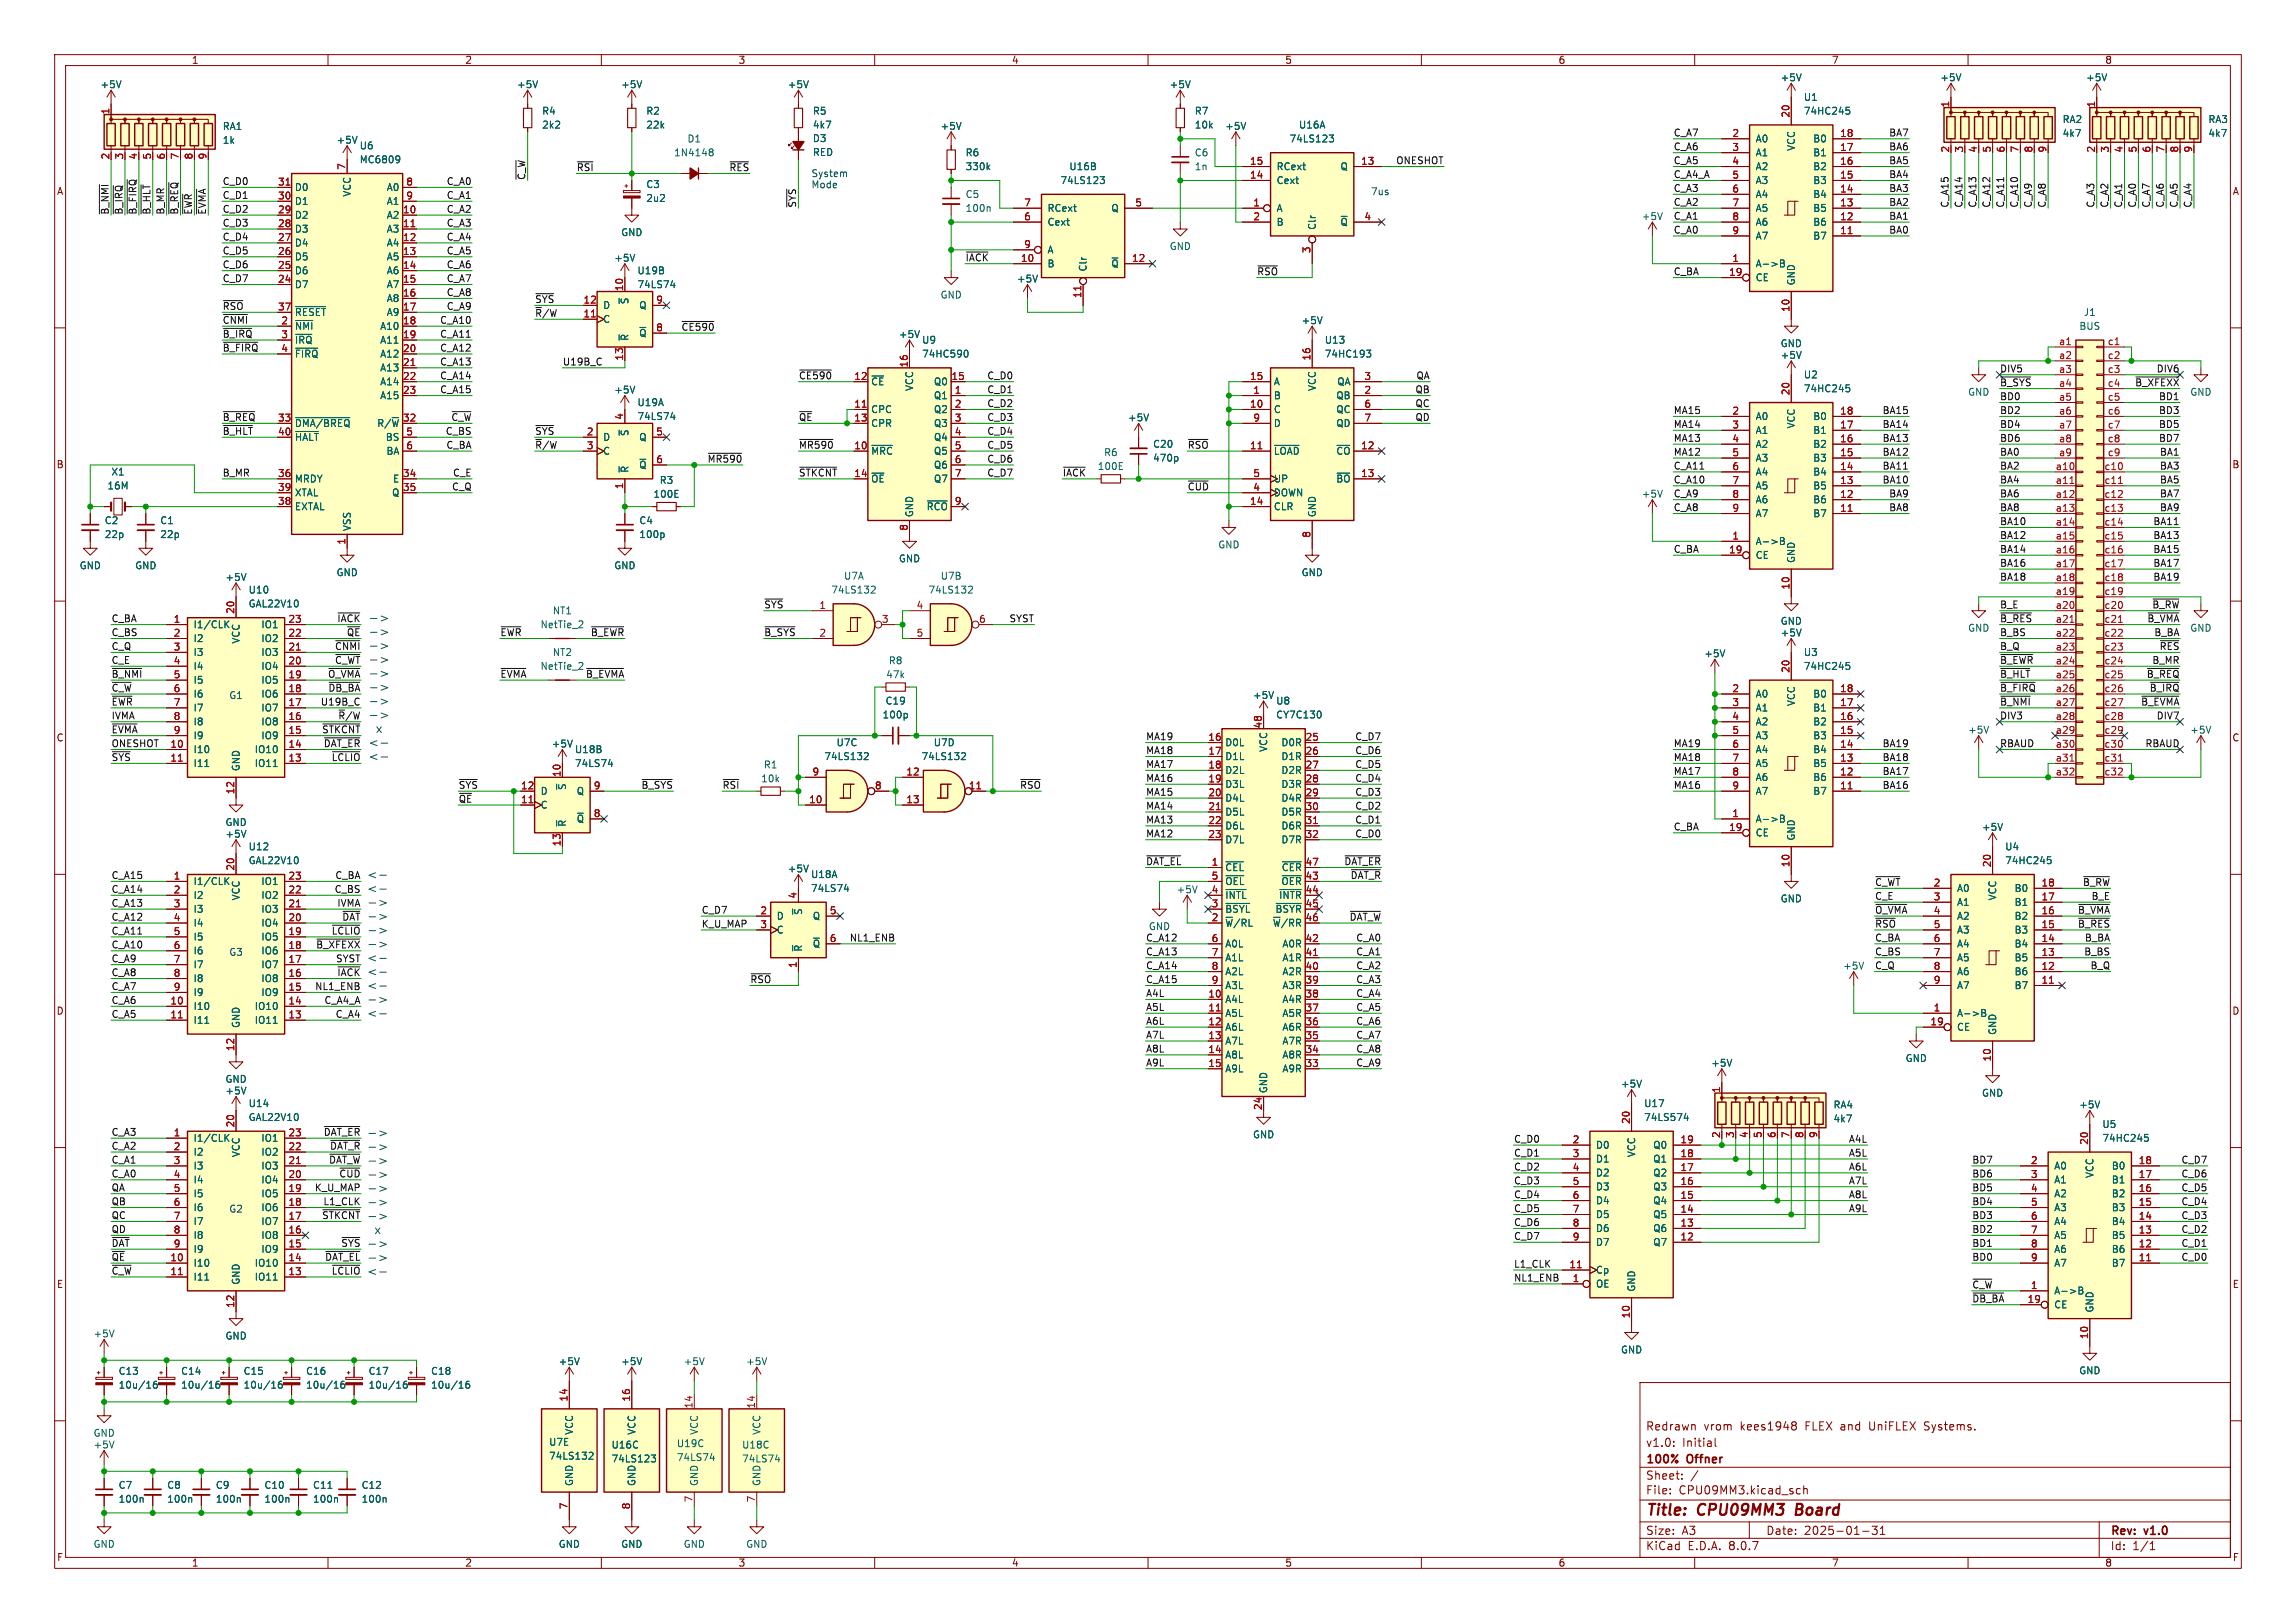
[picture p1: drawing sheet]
<svg xmlns="http://www.w3.org/2000/svg" width="420mm" height="297mm" viewBox="0 0 420 297" stroke-linecap="round" stroke-linejoin="round" font-family="sans-serif">
<defs><g id="words">
<g font-size="2.8" fill="#840000">
<text x="301" y="277.9">Title:</text>
<text x="310.6" y="277.9">CPU09MM3</text>
<text x="329.4" y="277.9">Board</text>
</g>
<g font-size="2.2" fill="#0000c2">
<text x="67.3" y="136.9">&lt;-</text>
<text x="68.6" y="134.4">x</text>
<text x="67.3" y="139.4">&lt;-</text>
<text x="67.1" y="161.1">&lt;-</text>
<text x="67.1" y="163.6">&lt;-</text>
<text x="67.1" y="176.3">&lt;-</text>
<text x="67.1" y="178.8">&lt;-</text>
<text x="67.1" y="181.3">&lt;-</text>
<text x="67.1" y="186.4">&lt;-</text>
<text x="68.4" y="226.1">x</text>
<text x="67.1" y="233.7">&lt;-</text>
</g>
<g font-size="2.1" fill="#840000">
<text x="301" y="262">Redrawn</text>
<text x="311.6" y="262">vrom</text>
<text x="318.4" y="262">kees1948</text>
<text x="330.4" y="262">FLEX and</text>
<text x="342.3" y="262">UniFLEX</text>
<text x="352.6" y="262">Systems.</text>
<text x="301" y="268.2">100%</text>
<text x="301" y="265">v1.0:</text>
<text x="307.7" y="265">Initial</text>
<text x="308.7" y="268.2">Offner</text>
<text x="301" y="273.7">File:</text>
<text x="301" y="271">Sheet:</text>
<text x="307.1" y="273.7">CPU09MM3.kicad_sch</text>
<text x="301" y="281.1">Size:</text>
<text x="307.6" y="281.1">A3</text>
<text x="323" y="281.1">Date:</text>
<text x="330" y="281.1">2025-01-31</text>
<text x="386" y="281.3">Rev:</text>
<text x="392.4" y="281.3">v1.0</text>
<text x="301" y="283.9">KiCad</text>
<text x="308.7" y="283.9">E.D.A.</text>
<text x="316.3" y="283.9">8.0.7</text>
<text x="386" y="283.9">Id:</text>
<text x="390.1" y="283.9">1/1</text>
</g>
<g font-size="1.8" fill="#840000">
<text x="35" y="11.9">1</text>
<text x="85" y="11.9">2</text>
<text x="135" y="11.9">3</text>
<text x="185" y="11.9">4</text>
<text x="235" y="11.9">5</text>
<text x="285" y="11.9">6</text>
<text x="335" y="11.9">7</text>
<text x="385" y="11.9">8</text>
<text x="10.3" y="35.9">A</text>
<text x="408.3" y="35.9">A</text>
<text x="10.3" y="85.9">B</text>
<text x="408.2" y="85.9">B</text>
<text x="10.3" y="135.9">C</text>
<text x="408.2" y="135.9">C</text>
<text x="10.3" y="185.9">D</text>
<text x="408.2" y="185.9">D</text>
<text x="10.3" y="235.9">E</text>
<text x="408.3" y="235.9">E</text>
<text x="10.3" y="285.9">F</text>
<text x="35" y="286.9">1</text>
<text x="85" y="286.9">2</text>
<text x="135" y="286.9">3</text>
<text x="185" y="286.9">4</text>
<text x="235" y="286.9">5</text>
<text x="285" y="286.9">6</text>
<text x="335" y="286.9">7</text>
<text x="385" y="286.9">8</text>
<text x="408.3" y="285.9">F</text>
</g>
<g font-size="1.8" fill="#006464">
<text x="18.3" y="16.3">+5V</text>
<text x="94.5" y="16.3">+5V</text>
<text x="113.5" y="16.3">+5V</text>
<text x="144" y="16.3">+5V</text>
<text x="213.9" y="16.3">+5V</text>
<text x="325.6" y="15.1">+5V</text>
<text x="354.8" y="15.1">+5V</text>
<text x="381.5" y="15.1">+5V</text>
<text x="40.6" y="24">RA1</text>
<text x="99.1" y="21.2">R4</text>
<text x="99.1" y="23.7">2k2</text>
<text x="118.1" y="21.2">R2</text>
<text x="118.1" y="23.7">22k</text>
<text x="148.6" y="21.2">R5</text>
<text x="148.6" y="23.7">4k7</text>
<text x="172" y="24">+5V</text>
<text x="218.4" y="21.2">R7</text>
<text x="218.4" y="23.7">10k</text>
<text x="224" y="24">+5V</text>
<text x="237.5" y="23.7">U16A</text>
<text x="329.9" y="18.6">U1</text>
<text x="329.9" y="21.2">74HC245</text>
<text x="377.2" y="22.7">RA2</text>
<text x="403.9" y="22.7">RA3</text>
<text x="40.6" y="26.5">1k</text>
<text x="61.5" y="26.5">+5V</text>
<text x="65.7" y="27.5">U6</text>
<text x="123.2" y="28.8">1N4148</text>
<text x="125.7" y="26.3">D1</text>
<text x="148.6" y="26.2">D3</text>
<text x="148.6" y="28.7">RED</text>
<text x="176.5" y="28.8">R6</text>
<text x="218.4" y="28.8">C6</text>
<text x="235.8" y="26.3">74LS123</text>
<text x="321.1" y="26.3">A0</text>
<text x="321.1" y="28.8">A1</text>
<text x="328.5" y="27.7" transform="rotate(-90 328.5 27.7)">VCC</text>
<text x="331.6" y="28.8">B1</text>
<text x="331.6" y="26.3">B0</text>
<text x="377.2" y="25.2">4k7</text>
<text x="403.9" y="25.2">4k7</text>
<text x="53.8" y="35.2">D0</text>
<text x="65.7" y="30.1">MC6809</text>
<text x="70.7" y="35.2">A0</text>
<text x="118.1" y="34.6">C3</text>
<text x="176.5" y="31.3">330k</text>
<text x="193.9" y="33.9">74LS123</text>
<text x="195.5" y="31.3">U16B</text>
<text x="218.4" y="31.3">1n</text>
<text x="233.4" y="33.9">Cext</text>
<text x="233.4" y="31.3">RCext</text>
<text x="245.1" y="31.3">Q</text>
<text x="321.1" y="31.3">A2</text>
<text x="321.1" y="33.9">A3</text>
<text x="331.6" y="33.9">B3</text>
<text x="331.6" y="31.3">B2</text>
<text x="53.8" y="40.2">D2</text>
<text x="53.8" y="37.7">D1</text>
<text x="64.4" y="36.1" transform="rotate(-90 64.4 36.1)">VCC</text>
<text x="70.7" y="40.2">A2</text>
<text x="70.7" y="37.7">A1</text>
<text x="118.1" y="37.1">2u2</text>
<text x="176.5" y="36.4">C5</text>
<text x="176.5" y="39">100n</text>
<text x="191.5" y="41.5">Cext</text>
<text x="191.5" y="39">RCext</text>
<text x="203.2" y="39">Q</text>
<text x="233.4" y="39">A</text>
<text x="233.4" y="41.5">B</text>
<text x="245.1" y="41.5">~{Q}</text>
<text x="300.2" y="40.5">+5V</text>
<text x="321.1" y="36.4">A4</text>
<text x="321.1" y="39">A5</text>
<text x="321.1" y="41.5">A6</text>
<text x="331.6" y="41.5">B6</text>
<text x="331.6" y="39">B5</text>
<text x="331.6" y="36.4">B4</text>
<text x="53.8" y="47.9">D5</text>
<text x="53.8" y="45.3">D4</text>
<text x="53.8" y="42.8">D3</text>
<text x="70.7" y="42.8">A3</text>
<text x="70.7" y="45.3">A4</text>
<text x="70.7" y="47.9">A5</text>
<text x="113.5" y="43.4">GND</text>
<text x="191.5" y="46.6">A</text>
<text x="213.9" y="45.9">GND</text>
<text x="240.9" y="42.2" transform="rotate(-90 240.9 42.2)">Clr</text>
<text x="321.1" y="44">A7</text>
<text x="331.6" y="44">B7</text>
<text x="53.8" y="52.9">D7</text>
<text x="53.8" y="50.4">D6</text>
<text x="70.7" y="50.4">A6</text>
<text x="70.7" y="52.9">A7</text>
<text x="112.3" y="48.1">+5V</text>
<text x="116.5" y="50.4">U19B</text>
<text x="116.5" y="52.9">74LS74</text>
<text x="185.9" y="51.9">+5V</text>
<text x="191.5" y="49.1">B</text>
<text x="199" y="49.8" transform="rotate(-90 199 49.8)">Clr</text>
<text x="203.2" y="49.1">~{Q}</text>
<text x="321.1" y="49.1">A-&gt;B</text>
<text x="321.1" y="51.7">CE</text>
<text x="328.5" y="52.3" transform="rotate(-90 328.5 52.3)">GND</text>
<text x="53.8" y="58">~{RESET}</text>
<text x="70.7" y="55.5">A8</text>
<text x="70.7" y="58">A9</text>
<text x="110.2" y="59.3">C</text>
<text x="110.2" y="56.7">D</text>
<text x="115.2" y="55.8" transform="rotate(-90 115.2 55.8)">~{S}</text>
<text x="116.8" y="56.7">Q</text>
<text x="172" y="54.8">GND</text>
<text x="238" y="59.5">+5V</text>
<text x="381.1" y="58">J1</text>
<text x="53.8" y="60.6">~{NMI}</text>
<text x="53.8" y="63.1">~{IRQ}</text>
<text x="53.8" y="65.6">~{FIRQ}</text>
<text x="69.4" y="60.6">A10</text>
<text x="69.4" y="63.1">A11</text>
<text x="69.4" y="65.6">A12</text>
<text x="115.2" y="62.5" transform="rotate(-90 115.2 62.5)">~{R}</text>
<text x="116.8" y="61.8">~{Q}</text>
<text x="164.3" y="62.1">+5V</text>
<text x="168.6" y="63.1">U9</text>
<text x="168.6" y="65.6">74HC590</text>
<text x="242.2" y="63.1">U13</text>
<text x="242.2" y="65.6">74HC193</text>
<text x="325.6" y="65.9">+5V</text>
<text x="325.6" y="63.7">GND</text>
<text x="380.3" y="60.6">BUS</text>
<text x="69.4" y="68.2">A13</text>
<text x="69.4" y="70.7">A14</text>
<text x="159.3" y="70.7">~{CE}</text>
<text x="167.2" y="71.6" transform="rotate(-90 167.2 71.6)">VCC</text>
<text x="170.7" y="70.7">Q0</text>
<text x="232.9" y="70.7">A</text>
<text x="240.9" y="71.6" transform="rotate(-90 240.9 71.6)">VCC</text>
<text x="244.5" y="70.7">QA</text>
<text x="329.9" y="69.4">U2</text>
<text x="329.9" y="72">74HC245</text>
<text x="69.4" y="73.3">A15</text>
<text x="112.3" y="72.2">+5V</text>
<text x="116.5" y="74.5">U19A</text>
<text x="116.5" y="77.1">74LS74</text>
<text x="159.3" y="75.8">CPC</text>
<text x="170.7" y="73.3">Q1</text>
<text x="170.7" y="75.8">Q2</text>
<text x="206.2" y="77.3">+5V</text>
<text x="232.9" y="73.3">B</text>
<text x="232.9" y="75.8">C</text>
<text x="244.3" y="73.3">QB</text>
<text x="244.3" y="75.8">QC</text>
<text x="321.1" y="77.1">A0</text>
<text x="331.6" y="77.1">B0</text>
<text x="359.9" y="72.6">GND</text>
<text x="400.6" y="72.6">GND</text>
<text x="53.8" y="78.3">~{DMA/BREQ}</text>
<text x="53.8" y="80.9">~{HALT}</text>
<text x="68.9" y="78.3">R/~{W}</text>
<text x="70.5" y="80.9">BS</text>
<text x="70.6" y="83.4">BA</text>
<text x="110.2" y="80.9">D</text>
<text x="110.2" y="83.4">C</text>
<text x="115.2" y="79.9" transform="rotate(-90 115.2 79.9)">~{S}</text>
<text x="116.8" y="80.9">Q</text>
<text x="159.3" y="83.4">~{MRC}</text>
<text x="159.3" y="78.3">CPR</text>
<text x="170.7" y="78.3">Q3</text>
<text x="170.7" y="80.9">Q4</text>
<text x="170.7" y="83.4">Q5</text>
<text x="201.9" y="83.7">R6</text>
<text x="210.8" y="82.1">C20</text>
<text x="232.9" y="83.4">~{LOAD}</text>
<text x="232.9" y="78.3">D</text>
<text x="244.3" y="83.4">~{CO}</text>
<text x="244.3" y="78.3">QD</text>
<text x="321.1" y="79.6">A1</text>
<text x="321.1" y="82.1">A2</text>
<text x="328.5" y="78.5" transform="rotate(-90 328.5 78.5)">VCC</text>
<text x="331.6" y="82.1">B2</text>
<text x="331.6" y="79.6">B1</text>
<text x="19.6" y="89.8">16M</text>
<text x="20.3" y="87.2">X1</text>
<text x="53.8" y="88.5">MRDY</text>
<text x="71.8" y="88.5">E</text>
<text x="115.2" y="86.6" transform="rotate(-90 115.2 86.6)">~{R}</text>
<text x="116.8" y="86">~{Q}</text>
<text x="120.6" y="88.7">R3</text>
<text x="159.3" y="88.5">~{OE}</text>
<text x="170.7" y="86">Q6</text>
<text x="170.7" y="88.5">Q7</text>
<text x="200.7" y="86.2">100E</text>
<text x="210.8" y="84.7">470p</text>
<text x="232.9" y="88.5">UP</text>
<text x="244.3" y="88.5">~{BO}</text>
<text x="321.1" y="84.7">A3</text>
<text x="321.1" y="87.2">A4</text>
<text x="321.1" y="89.8">A5</text>
<text x="331.6" y="89.8">B5</text>
<text x="331.6" y="87.2">B4</text>
<text x="331.6" y="84.7">B3</text>
<text x="53.8" y="93.6">EXTAL</text>
<text x="53.8" y="91">XTAL</text>
<text x="71.6" y="91">Q</text>
<text x="119.4" y="91.3">100E</text>
<text x="167.2" y="94.7" transform="rotate(-90 167.2 94.7)">GND</text>
<text x="169.4" y="93.6">~{RCO}</text>
<text x="232.9" y="93.6">CLR</text>
<text x="232.9" y="91">DOWN</text>
<text x="240.9" y="94.7" transform="rotate(-90 240.9 94.7)">GND</text>
<text x="300.2" y="91.3">+5V</text>
<text x="321.1" y="92.3">A6</text>
<text x="321.1" y="94.8">A7</text>
<text x="331.6" y="94.8">B7</text>
<text x="331.6" y="92.3">B6</text>
<text x="19.1" y="96.1">C2</text>
<text x="19.1" y="98.7">22p</text>
<text x="29.2" y="96.1">C1</text>
<text x="29.2" y="98.7">22p</text>
<text x="64.4" y="97.3" transform="rotate(-90 64.4 97.3)">VSS</text>
<text x="116.8" y="96.1">C4</text>
<text x="116.8" y="98.7">100p</text>
<text x="222.8" y="100.6">GND</text>
<text x="321.1" y="99.9">A-&gt;B</text>
<text x="14.5" y="104.4">GND</text>
<text x="24.6" y="104.4">GND</text>
<text x="41.1" y="106.5">+5V</text>
<text x="61.5" y="105.6">GND</text>
<text x="112.3" y="104.4">GND</text>
<text x="154.3" y="106.3">U7A</text>
<text x="164.3" y="103.1">GND</text>
<text x="172" y="106.3">U7B</text>
<text x="238" y="105.6">GND</text>
<text x="321.1" y="102.5">CE</text>
<text x="328.5" y="103.1" transform="rotate(-90 328.5 103.1)">GND</text>
<text x="45.4" y="108.8">U10</text>
<text x="45.4" y="111.4">GAL22V10</text>
<text x="101" y="112.6">NT1</text>
<text x="152" y="108.8">74LS132</text>
<text x="169.7" y="108.8">74LS132</text>
<text x="35.3" y="115.2">I1/CLK</text>
<text x="35.3" y="117.7">I2</text>
<text x="44" y="117.9" transform="rotate(-90 44 117.9)">VCC</text>
<text x="47.7" y="117.7">IO2</text>
<text x="47.7" y="115.2">IO1</text>
<text x="98.8" y="115.2">NetTie_2</text>
<text x="325.6" y="116.7">+5V</text>
<text x="325.6" y="114.5">GND</text>
<text x="359.9" y="115.8">GND</text>
<text x="400.6" y="115.8">GND</text>
<text x="35.3" y="120.2">I3</text>
<text x="35.3" y="122.8">I4</text>
<text x="35.3" y="125.3">I5</text>
<text x="47.7" y="125.3">IO5</text>
<text x="47.7" y="122.8">IO4</text>
<text x="47.7" y="120.2">IO3</text>
<text x="98.8" y="122.8">NetTie_2</text>
<text x="101" y="120.2">NT2</text>
<text x="162" y="124.3">47k</text>
<text x="162.5" y="121.8">R8</text>
<text x="311.7" y="120.5">+5V</text>
<text x="329.9" y="120.2">U3</text>
<text x="329.9" y="122.8">74HC245</text>
<text x="35.3" y="127.9">I6</text>
<text x="35.3" y="130.4">I7</text>
<text x="47.7" y="130.4">IO7</text>
<text x="47.7" y="127.9">IO6</text>
<text x="161.3" y="131.7">100p</text>
<text x="161.9" y="129.1">C19</text>
<text x="229.1" y="128.1">+5V</text>
<text x="233.3" y="129.1">U8</text>
<text x="233.3" y="131.7">CY7C130</text>
<text x="321.1" y="127.9">A0</text>
<text x="321.1" y="130.4">A1</text>
<text x="328.5" y="129.3" transform="rotate(-90 328.5 129.3)">VCC</text>
<text x="331.6" y="130.4">B1</text>
<text x="331.6" y="127.9">B0</text>
<text x="35.3" y="132.9">I8</text>
<text x="35.3" y="135.5">I9</text>
<text x="47.7" y="135.5">IO9</text>
<text x="47.7" y="132.9">IO8</text>
<text x="100.8" y="137">+5V</text>
<text x="152.9" y="136.8">U7C</text>
<text x="170.7" y="136.8">U7D</text>
<text x="224" y="136.8">D0L</text>
<text x="232" y="137.7" transform="rotate(-90 232 137.7)">VCC</text>
<text x="234.3" y="136.8">D0R</text>
<text x="321.1" y="132.9">A2</text>
<text x="321.1" y="135.5">A3</text>
<text x="331.6" y="135.5">B3</text>
<text x="331.6" y="132.9">B2</text>
<text x="359.9" y="134.4">+5V</text>
<text x="400.6" y="134.4">+5V</text>
<text x="35.3" y="138">I10</text>
<text x="35.3" y="140.6">I11</text>
<text x="44" y="141.2" transform="rotate(-90 44 141.2)">GND</text>
<text x="46.5" y="140.6">IO11</text>
<text x="46.5" y="138">IO10</text>
<text x="105.1" y="138">U18B</text>
<text x="105.1" y="140.6">74LS74</text>
<text x="139.1" y="143.4">10k</text>
<text x="139.6" y="140.8">R1</text>
<text x="150.7" y="139.3">74LS132</text>
<text x="168.5" y="139.3">74LS132</text>
<text x="224" y="139.3">D1L</text>
<text x="224" y="141.8">D2L</text>
<text x="234.3" y="139.3">D1R</text>
<text x="234.3" y="141.8">D2R</text>
<text x="321.1" y="138">A4</text>
<text x="321.1" y="140.6">A5</text>
<text x="321.1" y="143.1">A6</text>
<text x="331.6" y="143.1">B6</text>
<text x="331.6" y="140.6">B5</text>
<text x="331.6" y="138">B4</text>
<text x="98.8" y="148.2">C</text>
<text x="98.8" y="145.6">D</text>
<text x="103.7" y="144.7" transform="rotate(-90 103.7 144.7)">~{S}</text>
<text x="105.4" y="145.6">Q</text>
<text x="224" y="144.4">D3L</text>
<text x="224" y="146.9">D4L</text>
<text x="224" y="149.5">D5L</text>
<text x="234.3" y="144.4">D3R</text>
<text x="234.3" y="146.9">D4R</text>
<text x="234.3" y="149.5">D5R</text>
<text x="321.1" y="145.6">A7</text>
<text x="331.6" y="145.6">B7</text>
<text x="41.1" y="153.5">+5V</text>
<text x="41.1" y="151.4">GND</text>
<text x="45.4" y="155.8">U12</text>
<text x="103.7" y="151.4" transform="rotate(-90 103.7 151.4)">~{R}</text>
<text x="105.4" y="150.7">~{Q}</text>
<text x="224" y="152">D6L</text>
<text x="224" y="154.5">D7L</text>
<text x="234.3" y="152">D6R</text>
<text x="234.3" y="154.5">D7R</text>
<text x="321.1" y="150.7">A-&gt;B</text>
<text x="321.1" y="153.3">CE</text>
<text x="328.5" y="153.9" transform="rotate(-90 328.5 153.9)">GND</text>
<text x="362.5" y="152.2">+5V</text>
<text x="366.7" y="155.8">U4</text>
<text x="45.4" y="158.3">GAL22V10</text>
<text x="144" y="159.8">+5V</text>
<text x="148.3" y="160.9">U18A</text>
<text x="224" y="159.6">~{CEL}</text>
<text x="234.4" y="159.6">~{CER}</text>
<text x="366.7" y="158.3">74HC245</text>
<text x="35.3" y="162.2">I1/CLK</text>
<text x="35.3" y="164.7">I2</text>
<text x="35.3" y="167.2">I3</text>
<text x="44" y="164.9" transform="rotate(-90 44 164.9)">VCC</text>
<text x="47.7" y="167.2">IO3</text>
<text x="47.7" y="164.7">IO2</text>
<text x="47.7" y="162.2">IO1</text>
<text x="146.9" y="167.5" transform="rotate(-90 146.9 167.5)">~{S}</text>
<text x="148.3" y="163.4">74LS74</text>
<text x="215.1" y="163.7">+5V</text>
<text x="224" y="167.2">~{BSYL}</text>
<text x="224" y="164.7">~{INTL}</text>
<text x="224" y="162.2">~{OEL}</text>
<text x="233.2" y="167.2">~{BSYR}</text>
<text x="233.9" y="164.7">~{INTR}</text>
<text x="234.3" y="162.2">~{OER}</text>
<text x="325.6" y="165.3">GND</text>
<text x="357.9" y="163.4">A0</text>
<text x="357.9" y="166">A1</text>
<text x="365.4" y="164.9" transform="rotate(-90 365.4 164.9)">VCC</text>
<text x="368.4" y="166">B1</text>
<text x="368.4" y="163.4">B0</text>
<text x="35.3" y="169.8">I4</text>
<text x="35.3" y="172.3">I5</text>
<text x="47.7" y="172.3">IO5</text>
<text x="47.7" y="169.8">IO4</text>
<text x="142" y="168.5">D</text>
<text x="142" y="171">C</text>
<text x="148.6" y="168.5">Q</text>
<text x="148.6" y="173.6">~{Q}</text>
<text x="224" y="169.8">~{W}/RL</text>
<text x="224" y="173.6">A0L</text>
<text x="232.7" y="169.8">~{W}/RR</text>
<text x="234.5" y="173.6">A0R</text>
<text x="357.9" y="168.5">A2</text>
<text x="357.9" y="171">A3</text>
<text x="357.9" y="173.6">A4</text>
<text x="368.4" y="173.6">B4</text>
<text x="368.4" y="171">B3</text>
<text x="368.4" y="168.5">B2</text>
<text x="35.3" y="174.9">I6</text>
<text x="35.3" y="177.4">I7</text>
<text x="35.3" y="179.9">I8</text>
<text x="47.7" y="179.9">IO8</text>
<text x="47.7" y="177.4">IO7</text>
<text x="47.7" y="174.9">IO6</text>
<text x="146.9" y="174.2" transform="rotate(-90 146.9 174.2)">~{R}</text>
<text x="224" y="176.1">A1L</text>
<text x="224" y="178.7">A2L</text>
<text x="234.5" y="178.7">A2R</text>
<text x="234.5" y="176.1">A1R</text>
<text x="337.1" y="177.6">+5V</text>
<text x="357.9" y="176.1">A5</text>
<text x="357.9" y="178.7">A6</text>
<text x="368.4" y="178.7">B6</text>
<text x="368.4" y="176.1">B5</text>
<text x="35.3" y="185">I10</text>
<text x="35.3" y="182.5">I9</text>
<text x="46.5" y="185">IO10</text>
<text x="47.7" y="182.5">IO9</text>
<text x="224" y="183.7">A4L</text>
<text x="224" y="181.2">A3L</text>
<text x="234.5" y="183.7">A4R</text>
<text x="234.5" y="181.2">A3R</text>
<text x="357.9" y="181.2">A7</text>
<text x="368.4" y="181.2">B7</text>
<text x="35.3" y="187.6">I11</text>
<text x="44" y="188.2" transform="rotate(-90 44 188.2)">GND</text>
<text x="46.5" y="187.6">IO11</text>
<text x="224" y="186.3">A5L</text>
<text x="224" y="188.8">A6L</text>
<text x="224" y="191.4">A7L</text>
<text x="234.5" y="191.4">A7R</text>
<text x="234.5" y="188.8">A6R</text>
<text x="234.5" y="186.3">A5R</text>
<text x="357.9" y="186.3">A-&gt;B</text>
<text x="357.9" y="188.8">CE</text>
<text x="365.4" y="189.5" transform="rotate(-90 365.4 189.5)">GND</text>
<text x="224" y="193.9">A8L</text>
<text x="224" y="196.4">A9L</text>
<text x="234.5" y="196.4">A9R</text>
<text x="234.5" y="193.9">A8R</text>
<text x="312.9" y="195.4">+5V</text>
<text x="348.5" y="194.5">GND</text>
<text x="41.1" y="200.5">+5V</text>
<text x="41.1" y="198.3">GND</text>
<text x="45.4" y="202.8">U14</text>
<text x="232" y="200.2" transform="rotate(-90 232 200.2)">GND</text>
<text x="296.4" y="199.2">+5V</text>
<text x="300.7" y="202.8">U17</text>
<text x="335.3" y="203">RA4</text>
<text x="362.5" y="200.9">GND</text>
<text x="380.2" y="203">+5V</text>
<text x="35.3" y="209.1">I1/CLK</text>
<text x="45.4" y="205.3">GAL22V10</text>
<text x="47.7" y="209.1">IO1</text>
<text x="229.1" y="208.5">GND</text>
<text x="300.7" y="205.3">74LS574</text>
<text x="335.3" y="205.6">4k7</text>
<text x="384.5" y="206.6">U5</text>
<text x="384.5" y="209.1">74HC245</text>
<text x="35.3" y="211.7">I2</text>
<text x="35.3" y="214.2">I3</text>
<text x="44" y="211.9" transform="rotate(-90 44 211.9)">VCC</text>
<text x="47.7" y="214.2">IO3</text>
<text x="47.7" y="211.7">IO2</text>
<text x="291.8" y="210.4">D0</text>
<text x="291.8" y="213">D1</text>
<text x="291.8" y="215.5">D2</text>
<text x="299.3" y="211.9" transform="rotate(-90 299.3 211.9)">VCC</text>
<text x="302.3" y="215.5">Q2</text>
<text x="302.3" y="213">Q1</text>
<text x="302.3" y="210.4">Q0</text>
<text x="375.7" y="214.2">A0</text>
<text x="383.1" y="215.7" transform="rotate(-90 383.1 215.7)">VCC</text>
<text x="386.2" y="214.2">B0</text>
<text x="35.3" y="216.8">I4</text>
<text x="35.3" y="219.3">I5</text>
<text x="35.3" y="221.8">I6</text>
<text x="47.7" y="221.8">IO6</text>
<text x="47.7" y="219.3">IO5</text>
<text x="47.7" y="216.8">IO4</text>
<text x="291.8" y="218">D3</text>
<text x="291.8" y="220.6">D4</text>
<text x="302.3" y="220.6">Q4</text>
<text x="302.3" y="218">Q3</text>
<text x="375.7" y="216.8">A1</text>
<text x="375.7" y="219.3">A2</text>
<text x="375.7" y="221.8">A3</text>
<text x="386.2" y="221.8">B3</text>
<text x="386.2" y="219.3">B2</text>
<text x="386.2" y="216.8">B1</text>
<text x="35.3" y="224.4">I7</text>
<text x="35.3" y="226.9">I8</text>
<text x="47.7" y="226.9">IO8</text>
<text x="47.7" y="224.4">IO7</text>
<text x="291.8" y="223.1">D5</text>
<text x="291.8" y="225.7">D6</text>
<text x="302.3" y="225.7">Q6</text>
<text x="302.3" y="223.1">Q5</text>
<text x="375.7" y="224.4">A4</text>
<text x="375.7" y="226.9">A5</text>
<text x="386.2" y="226.9">B5</text>
<text x="386.2" y="224.4">B4</text>
<text x="35.3" y="232">I10</text>
<text x="35.3" y="229.5">I9</text>
<text x="46.5" y="232">IO10</text>
<text x="47.7" y="229.5">IO9</text>
<text x="291.8" y="233.3">Cp</text>
<text x="291.8" y="228.2">D7</text>
<text x="302.3" y="228.2">Q7</text>
<text x="375.7" y="229.5">A6</text>
<text x="375.7" y="232">A7</text>
<text x="386.2" y="232">B7</text>
<text x="386.2" y="229.5">B6</text>
<text x="35.3" y="234.5">I11</text>
<text x="44" y="235.2" transform="rotate(-90 44 235.2)">GND</text>
<text x="46.5" y="234.5">IO11</text>
<text x="291.8" y="235.8">OE</text>
<text x="299.3" y="236.5" transform="rotate(-90 299.3 236.5)">GND</text>
<text x="375.7" y="237.1">A-&gt;B</text>
<text x="375.7" y="239.6">CE</text>
<text x="17" y="244.9">+5V</text>
<text x="41.1" y="245.3">GND</text>
<text x="383.1" y="240.3" transform="rotate(-90 383.1 240.3)">GND</text>
<text x="21.6" y="251.8">C13</text>
<text x="33" y="251.8">C14</text>
<text x="44.5" y="251.8">C15</text>
<text x="55.9" y="251.8">C16</text>
<text x="67.3" y="251.8">C17</text>
<text x="78.7" y="251.8">C18</text>
<text x="102.1" y="250">+5V</text>
<text x="113.5" y="250">+5V</text>
<text x="125" y="250">+5V</text>
<text x="136.4" y="250">+5V</text>
<text x="296.4" y="247.9">GND</text>
<text x="380.2" y="251.7">GND</text>
<text x="21.6" y="254.3">10u/16</text>
<text x="33" y="254.3">10u/16</text>
<text x="44.5" y="254.3">10u/16</text>
<text x="55.9" y="254.3">10u/16</text>
<text x="67.3" y="254.3">10u/16</text>
<text x="78.7" y="254.3">10u/16</text>
<text x="17" y="263.1">GND</text>
<text x="105" y="262.7" transform="rotate(-90 105 262.7)">VCC</text>
<text x="116.4" y="262.7" transform="rotate(-90 116.4 262.7)">VCC</text>
<text x="127.9" y="262.7" transform="rotate(-90 127.9 262.7)">VCC</text>
<text x="139.3" y="262.7" transform="rotate(-90 139.3 262.7)">VCC</text>
<text x="17" y="265.3">+5V</text>
<text x="100.3" y="267.3">74LS132</text>
<text x="100.3" y="264.8">U7E</text>
<text x="111.8" y="265.3">U16C</text>
<text x="111.8" y="267.8">74LS123</text>
<text x="123.7" y="265">U19C</text>
<text x="123.7" y="267.6">74LS74</text>
<text x="135.6" y="265.3">U18C</text>
<text x="135.6" y="267.8">74LS74</text>
<text x="21.6" y="272.6">C7</text>
<text x="21.6" y="275.2">100n</text>
<text x="30.5" y="272.6">C8</text>
<text x="30.5" y="275.2">100n</text>
<text x="39.4" y="272.6">C9</text>
<text x="39.4" y="275.2">100n</text>
<text x="48.3" y="275.2">100n</text>
<text x="48.3" y="272.6">C10</text>
<text x="57.2" y="275.2">100n</text>
<text x="57.2" y="272.6">C11</text>
<text x="66" y="275.2">100n</text>
<text x="66" y="272.6">C12</text>
<text x="105" y="272" transform="rotate(-90 105 272)">GND</text>
<text x="116.4" y="272" transform="rotate(-90 116.4 272)">GND</text>
<text x="127.9" y="272" transform="rotate(-90 127.9 272)">GND</text>
<text x="139.3" y="272" transform="rotate(-90 139.3 272)">GND</text>
<text x="17" y="283.4">GND</text>
<text x="102.1" y="283.4">GND</text>
<text x="113.5" y="283.4">GND</text>
<text x="125" y="283.4">GND</text>
<text x="136.4" y="283.4">GND</text>
</g>
<g font-size="1.8" fill="#a90000">
<text x="20.1" y="21" transform="rotate(-90 20.1 21)">1</text>
<text x="327.4" y="21.6" transform="rotate(-90 327.4 21.6)">20</text>
<text x="356.6" y="19.8" transform="rotate(-90 356.6 19.8)">1</text>
<text x="383.3" y="19.8" transform="rotate(-90 383.3 19.8)">1</text>
<text x="20.1" y="29.3" transform="rotate(-90 20.1 29.3)">2</text>
<text x="22.6" y="29.3" transform="rotate(-90 22.6 29.3)">3</text>
<text x="25.1" y="29.3" transform="rotate(-90 25.1 29.3)">4</text>
<text x="27.7" y="29.3" transform="rotate(-90 27.7 29.3)">5</text>
<text x="30.2" y="29.3" transform="rotate(-90 30.2 29.3)">6</text>
<text x="32.8" y="29.3" transform="rotate(-90 32.8 29.3)">7</text>
<text x="35.3" y="29.3" transform="rotate(-90 35.3 29.3)">8</text>
<text x="37.8" y="29.3" transform="rotate(-90 37.8 29.3)">9</text>
<text x="316.8" y="25.1">2</text>
<text x="316.8" y="27.7">3</text>
<text x="336.5" y="27.7">17</text>
<text x="336.5" y="25.1">18</text>
<text x="356.6" y="28" transform="rotate(-90 356.6 28)">2</text>
<text x="359.2" y="28" transform="rotate(-90 359.2 28)">3</text>
<text x="361.7" y="28" transform="rotate(-90 361.7 28)">4</text>
<text x="364.2" y="28" transform="rotate(-90 364.2 28)">5</text>
<text x="366.8" y="28" transform="rotate(-90 366.8 28)">6</text>
<text x="369.3" y="28" transform="rotate(-90 369.3 28)">7</text>
<text x="371.9" y="28" transform="rotate(-90 371.9 28)">8</text>
<text x="374.4" y="28" transform="rotate(-90 374.4 28)">9</text>
<text x="383.3" y="28" transform="rotate(-90 383.3 28)">2</text>
<text x="385.8" y="28" transform="rotate(-90 385.8 28)">3</text>
<text x="388.4" y="28" transform="rotate(-90 388.4 28)">4</text>
<text x="390.9" y="28" transform="rotate(-90 390.9 28)">5</text>
<text x="393.4" y="28" transform="rotate(-90 393.4 28)">6</text>
<text x="396" y="28" transform="rotate(-90 396 28)">7</text>
<text x="398.5" y="28" transform="rotate(-90 398.5 28)">8</text>
<text x="401.1" y="28" transform="rotate(-90 401.1 28)">9</text>
<text x="50.8" y="34">31</text>
<text x="63.2" y="31.2" transform="rotate(-90 63.2 31.2)">7</text>
<text x="74.2" y="34">8</text>
<text x="228.6" y="32.8">14</text>
<text x="228.6" y="30.2">15</text>
<text x="248.9" y="30.2">13</text>
<text x="316.8" y="30.2">4</text>
<text x="316.8" y="32.8">5</text>
<text x="316.8" y="35.3">6</text>
<text x="336.5" y="35.3">14</text>
<text x="336.5" y="32.8">15</text>
<text x="336.5" y="30.2">16</text>
<text x="50.8" y="41.7">28</text>
<text x="50.8" y="39.1">29</text>
<text x="50.8" y="36.6">30</text>
<text x="73.6" y="39.1">10</text>
<text x="73.6" y="41.7">11</text>
<text x="74.2" y="36.6">9</text>
<text x="187.3" y="40.4">6</text>
<text x="187.3" y="37.8">7</text>
<text x="207.6" y="37.8">5</text>
<text x="229.2" y="37.8">1</text>
<text x="229.2" y="40.4">2</text>
<text x="249.5" y="40.4">4</text>
<text x="316.8" y="37.8">7</text>
<text x="316.8" y="40.4">8</text>
<text x="336.5" y="40.4">12</text>
<text x="336.5" y="37.8">13</text>
<text x="50.8" y="46.7">26</text>
<text x="50.8" y="44.2">27</text>
<text x="73.6" y="44.2">12</text>
<text x="73.6" y="46.7">13</text>
<text x="187.3" y="45.5">9</text>
<text x="239.8" y="46.4" transform="rotate(-90 239.8 46.4)">3</text>
<text x="316.8" y="42.9">9</text>
<text x="336.5" y="42.9">11</text>
<text x="50.8" y="51.8">24</text>
<text x="50.8" y="49.3">25</text>
<text x="73.6" y="49.3">14</text>
<text x="73.6" y="51.8">15</text>
<text x="114" y="53.4" transform="rotate(-90 114 53.4)">10</text>
<text x="186.6" y="48">10</text>
<text x="207" y="48">12</text>
<text x="316.2" y="50.5">19</text>
<text x="316.8" y="48">1</text>
<text x="50.8" y="56.9">37</text>
<text x="51.4" y="59.4">2</text>
<text x="73.6" y="54.4">16</text>
<text x="73.6" y="56.9">17</text>
<text x="73.6" y="59.4">18</text>
<text x="106.6" y="58.2">11</text>
<text x="106.6" y="55.6">12</text>
<text x="119.9" y="55.6">9</text>
<text x="197.9" y="54.7" transform="rotate(-90 197.9 54.7)">11</text>
<text x="327.4" y="57.2" transform="rotate(-90 327.4 57.2)">10</text>
<text x="51.4" y="62">3</text>
<text x="51.4" y="64.5">4</text>
<text x="73.6" y="62">19</text>
<text x="73.6" y="64.5">20</text>
<text x="119.9" y="60.7">8</text>
<text x="376.5" y="63.2">a1</text>
<text x="376.5" y="65.8">a2</text>
<text x="385.5" y="63.2">c1</text>
<text x="385.5" y="65.8">c2</text>
<text x="73.6" y="67.1">21</text>
<text x="73.6" y="69.6">22</text>
<text x="114" y="66.1" transform="rotate(-90 114 66.1)">13</text>
<text x="156.2" y="69.6">12</text>
<text x="166.1" y="67.4" transform="rotate(-90 166.1 67.4)">16</text>
<text x="173.9" y="69.6">15</text>
<text x="228.6" y="69.6">15</text>
<text x="239.8" y="66.1" transform="rotate(-90 239.8 66.1)">16</text>
<text x="249.5" y="69.6">3</text>
<text x="376.5" y="68.3">a3</text>
<text x="376.5" y="70.9">a4</text>
<text x="385.5" y="68.3">c3</text>
<text x="385.5" y="70.9">c4</text>
<text x="50.8" y="77.2">33</text>
<text x="73.6" y="72.1">23</text>
<text x="73.6" y="77.2">32</text>
<text x="114" y="76.9" transform="rotate(-90 114 76.9)">4</text>
<text x="156.2" y="74.7">11</text>
<text x="156.2" y="77.2">13</text>
<text x="174.6" y="72.1">1</text>
<text x="174.6" y="74.7">2</text>
<text x="174.6" y="77.2">3</text>
<text x="228.6" y="74.7">10</text>
<text x="229.2" y="72.1">1</text>
<text x="229.2" y="77.2">9</text>
<text x="249.5" y="72.1">2</text>
<text x="249.5" y="74.7">6</text>
<text x="249.5" y="77.2">7</text>
<text x="316.8" y="75.9">2</text>
<text x="327.4" y="72.4" transform="rotate(-90 327.4 72.4)">20</text>
<text x="336.5" y="75.9">18</text>
<text x="376.5" y="73.4">a5</text>
<text x="376.5" y="75.9">a6</text>
<text x="385.5" y="73.4">c5</text>
<text x="385.5" y="75.9">c6</text>
<text x="50.8" y="79.8">40</text>
<text x="74.2" y="79.8">5</text>
<text x="74.2" y="82.3">6</text>
<text x="107.2" y="79.8">2</text>
<text x="107.2" y="82.3">3</text>
<text x="119.9" y="79.8">5</text>
<text x="156.2" y="82.3">10</text>
<text x="174.6" y="79.8">4</text>
<text x="174.6" y="82.3">5</text>
<text x="228.6" y="82.3">11</text>
<text x="248.9" y="82.3">12</text>
<text x="316.8" y="78.5">3</text>
<text x="316.8" y="81">4</text>
<text x="316.8" y="83.6">5</text>
<text x="336.5" y="83.6">15</text>
<text x="336.5" y="81">16</text>
<text x="336.5" y="78.5">17</text>
<text x="376.5" y="78.5">a7</text>
<text x="376.5" y="81">a8</text>
<text x="376.5" y="83.6">a9</text>
<text x="385.5" y="78.5">c7</text>
<text x="385.5" y="81">c8</text>
<text x="385.5" y="83.6">c9</text>
<text x="50.8" y="87.4">36</text>
<text x="50.8" y="89.9">39</text>
<text x="73.6" y="87.4">34</text>
<text x="73.6" y="89.9">35</text>
<text x="114" y="89.6" transform="rotate(-90 114 89.6)">1</text>
<text x="119.9" y="84.8">6</text>
<text x="156.2" y="87.4">14</text>
<text x="174.6" y="84.8">6</text>
<text x="174.6" y="87.4">7</text>
<text x="229.2" y="89.9">4</text>
<text x="229.2" y="87.4">5</text>
<text x="248.9" y="87.4">13</text>
<text x="316.8" y="86.1">6</text>
<text x="316.8" y="88.6">7</text>
<text x="336.5" y="88.6">13</text>
<text x="336.5" y="86.1">14</text>
<text x="375.9" y="86.1">a10</text>
<text x="375.9" y="88.6">a11</text>
<text x="384.9" y="86.1">c10</text>
<text x="384.9" y="88.6">c11</text>
<text x="50.8" y="92.5">38</text>
<text x="174.6" y="92.5">9</text>
<text x="228.6" y="92.5">14</text>
<text x="316.8" y="91.2">8</text>
<text x="316.8" y="93.7">9</text>
<text x="336.5" y="93.7">11</text>
<text x="336.5" y="91.2">12</text>
<text x="375.9" y="91.2">a12</text>
<text x="375.9" y="93.7">a13</text>
<text x="384.9" y="91.2">c12</text>
<text x="384.9" y="93.7">c13</text>
<text x="63.2" y="99.8" transform="rotate(-90 63.2 99.8)">1</text>
<text x="166.1" y="97.2" transform="rotate(-90 166.1 97.2)">8</text>
<text x="239.8" y="98.5" transform="rotate(-90 239.8 98.5)">8</text>
<text x="316.2" y="101.3">19</text>
<text x="316.8" y="98.8">1</text>
<text x="375.9" y="96.3">a14</text>
<text x="375.9" y="98.8">a15</text>
<text x="375.9" y="101.3">a16</text>
<text x="384.9" y="96.3">c14</text>
<text x="384.9" y="98.8">c15</text>
<text x="384.9" y="101.3">c16</text>
<text x="327.4" y="108" transform="rotate(-90 327.4 108)">10</text>
<text x="375.9" y="103.9">a17</text>
<text x="375.9" y="106.4">a18</text>
<text x="384.9" y="103.9">c17</text>
<text x="384.9" y="106.4">c18</text>
<text x="42.9" y="112.4" transform="rotate(-90 42.9 112.4)">20</text>
<text x="149.8" y="111.5">1</text>
<text x="167.6" y="111.5">4</text>
<text x="375.9" y="109">a19</text>
<text x="375.9" y="111.5">a20</text>
<text x="384.9" y="109">c19</text>
<text x="384.9" y="111.5">c20</text>
<text x="31.7" y="114">1</text>
<text x="31.7" y="116.6">2</text>
<text x="31.7" y="119.1">3</text>
<text x="52.7" y="119.1">21</text>
<text x="52.7" y="116.6">22</text>
<text x="52.7" y="114">23</text>
<text x="149.8" y="116.6">2</text>
<text x="161.2" y="114">3</text>
<text x="167.6" y="116.6">5</text>
<text x="179" y="114">6</text>
<text x="375.9" y="114">a21</text>
<text x="375.9" y="116.6">a22</text>
<text x="375.9" y="119.1">a23</text>
<text x="384.9" y="114">c21</text>
<text x="384.9" y="116.6">c22</text>
<text x="384.9" y="119.1">c23</text>
<text x="31.7" y="121.7">4</text>
<text x="31.7" y="124.2">5</text>
<text x="52.7" y="124.2">19</text>
<text x="52.7" y="121.7">20</text>
<text x="327.4" y="123.2" transform="rotate(-90 327.4 123.2)">20</text>
<text x="375.9" y="121.7">a24</text>
<text x="375.9" y="124.2">a25</text>
<text x="384.9" y="121.7">c24</text>
<text x="384.9" y="124.2">c25</text>
<text x="31.7" y="126.7">6</text>
<text x="31.7" y="129.3">7</text>
<text x="31.7" y="131.8">8</text>
<text x="52.7" y="131.8">16</text>
<text x="52.7" y="129.3">17</text>
<text x="52.7" y="126.7">18</text>
<text x="316.8" y="126.7">2</text>
<text x="316.8" y="129.3">3</text>
<text x="316.8" y="131.8">4</text>
<text x="336.5" y="131.8">16</text>
<text x="336.5" y="129.3">17</text>
<text x="336.5" y="126.7">18</text>
<text x="375.9" y="126.7">a26</text>
<text x="375.9" y="129.3">a27</text>
<text x="375.9" y="131.8">a28</text>
<text x="384.9" y="126.7">c26</text>
<text x="384.9" y="129.3">c27</text>
<text x="384.9" y="131.8">c28</text>
<text x="31.1" y="136.9">10</text>
<text x="31.7" y="134.4">9</text>
<text x="52.7" y="136.9">14</text>
<text x="52.7" y="134.4">15</text>
<text x="220.9" y="135.6">16</text>
<text x="230.9" y="133.4" transform="rotate(-90 230.9 133.4)">48</text>
<text x="238.7" y="135.6">25</text>
<text x="316.8" y="134.4">5</text>
<text x="316.8" y="136.9">6</text>
<text x="336.5" y="136.9">14</text>
<text x="336.5" y="134.4">15</text>
<text x="375.9" y="134.4">a29</text>
<text x="375.9" y="136.9">a30</text>
<text x="384.9" y="134.4">c29</text>
<text x="384.9" y="136.9">c30</text>
<text x="31.1" y="139.4">11</text>
<text x="52.7" y="139.4">13</text>
<text x="102.6" y="142.3" transform="rotate(-90 102.6 142.3)">10</text>
<text x="148.5" y="142">9</text>
<text x="165.7" y="142">12</text>
<text x="220.9" y="138.2">17</text>
<text x="220.9" y="140.7">18</text>
<text x="220.9" y="143.3">19</text>
<text x="238.7" y="138.2">26</text>
<text x="238.7" y="140.7">27</text>
<text x="238.7" y="143.3">28</text>
<text x="316.8" y="139.4">7</text>
<text x="316.8" y="142">8</text>
<text x="336.5" y="142">12</text>
<text x="336.5" y="139.4">13</text>
<text x="375.9" y="139.4">a31</text>
<text x="375.9" y="142">a32</text>
<text x="384.9" y="139.4">c31</text>
<text x="384.9" y="142">c32</text>
<text x="42.9" y="145.5" transform="rotate(-90 42.9 145.5)">12</text>
<text x="95.2" y="147.1">11</text>
<text x="95.2" y="144.5">12</text>
<text x="108.5" y="149.6">8</text>
<text x="108.5" y="144.5">9</text>
<text x="147.9" y="147.1">10</text>
<text x="159.9" y="144.5">8</text>
<text x="165.7" y="147.1">13</text>
<text x="177.1" y="144.5">11</text>
<text x="220.9" y="145.8">20</text>
<text x="220.9" y="148.3">21</text>
<text x="238.7" y="145.8">29</text>
<text x="238.7" y="148.3">30</text>
<text x="316.8" y="149.6">1</text>
<text x="316.8" y="144.5">9</text>
<text x="336.5" y="144.5">11</text>
<text x="102.6" y="155" transform="rotate(-90 102.6 155)">13</text>
<text x="220.9" y="150.9">22</text>
<text x="220.9" y="153.4">23</text>
<text x="238.7" y="150.9">31</text>
<text x="238.7" y="153.4">32</text>
<text x="316.2" y="152.1">19</text>
<text x="31.7" y="161">1</text>
<text x="42.9" y="159.4" transform="rotate(-90 42.9 159.4)">20</text>
<text x="52.7" y="161">23</text>
<text x="221.5" y="158.5">1</text>
<text x="221.5" y="161">5</text>
<text x="238.7" y="161">43</text>
<text x="238.7" y="158.5">47</text>
<text x="327.4" y="158.8" transform="rotate(-90 327.4 158.8)">10</text>
<text x="364.2" y="158.8" transform="rotate(-90 364.2 158.8)">20</text>
<text x="31.7" y="163.6">2</text>
<text x="31.7" y="166.1">3</text>
<text x="52.7" y="166.1">21</text>
<text x="52.7" y="163.6">22</text>
<text x="139" y="167.4">2</text>
<text x="145.8" y="164.5" transform="rotate(-90 145.8 164.5)">4</text>
<text x="151.7" y="167.4">5</text>
<text x="221.5" y="166.1">3</text>
<text x="221.5" y="163.6">4</text>
<text x="238.7" y="163.6">44</text>
<text x="238.7" y="166.1">45</text>
<text x="353.6" y="162.3">2</text>
<text x="353.6" y="164.8">3</text>
<text x="353.6" y="167.4">4</text>
<text x="373.3" y="167.4">16</text>
<text x="373.3" y="164.8">17</text>
<text x="373.3" y="162.3">18</text>
<text x="31.7" y="168.7">4</text>
<text x="31.7" y="171.2">5</text>
<text x="31.7" y="173.7">6</text>
<text x="52.7" y="173.7">18</text>
<text x="52.7" y="171.2">19</text>
<text x="52.7" y="168.7">20</text>
<text x="139" y="169.9">3</text>
<text x="151.7" y="172.5">6</text>
<text x="221.5" y="168.7">2</text>
<text x="221.5" y="172.5">6</text>
<text x="238.7" y="172.5">42</text>
<text x="238.7" y="168.7">46</text>
<text x="353.6" y="169.9">5</text>
<text x="353.6" y="172.5">6</text>
<text x="373.3" y="172.5">14</text>
<text x="373.3" y="169.9">15</text>
<text x="31.7" y="176.3">7</text>
<text x="31.7" y="178.8">8</text>
<text x="52.7" y="178.8">16</text>
<text x="52.7" y="176.3">17</text>
<text x="145.8" y="177.2" transform="rotate(-90 145.8 177.2)">1</text>
<text x="221.5" y="175">7</text>
<text x="221.5" y="177.5">8</text>
<text x="238.7" y="177.5">40</text>
<text x="238.7" y="175">41</text>
<text x="353.6" y="175">7</text>
<text x="353.6" y="177.5">8</text>
<text x="373.3" y="177.5">12</text>
<text x="373.3" y="175">13</text>
<text x="31.1" y="183.9">10</text>
<text x="31.7" y="181.4">9</text>
<text x="52.7" y="183.9">14</text>
<text x="52.7" y="181.4">15</text>
<text x="220.9" y="182.6">10</text>
<text x="220.9" y="185.2">11</text>
<text x="221.5" y="180.1">9</text>
<text x="238.7" y="185.2">37</text>
<text x="238.7" y="182.6">38</text>
<text x="238.7" y="180.1">39</text>
<text x="353.6" y="185.2">1</text>
<text x="353.6" y="180.1">9</text>
<text x="373.3" y="180.1">11</text>
<text x="31.1" y="186.4">11</text>
<text x="52.7" y="186.4">13</text>
<text x="220.9" y="187.7">12</text>
<text x="220.9" y="190.2">13</text>
<text x="238.7" y="190.2">35</text>
<text x="238.7" y="187.7">36</text>
<text x="353" y="187.7">19</text>
<text x="42.9" y="192.4" transform="rotate(-90 42.9 192.4)">12</text>
<text x="220.9" y="192.8">14</text>
<text x="220.9" y="195.3">15</text>
<text x="238.7" y="195.3">33</text>
<text x="238.7" y="192.8">34</text>
<text x="364.2" y="194.4" transform="rotate(-90 364.2 194.4)">10</text>
<text x="230.9" y="203.2" transform="rotate(-90 230.9 203.2)">24</text>
<text x="314.7" y="200.1" transform="rotate(-90 314.7 200.1)">1</text>
<text x="31.7" y="208">1</text>
<text x="42.9" y="206.4" transform="rotate(-90 42.9 206.4)">20</text>
<text x="52.7" y="208">23</text>
<text x="287.6" y="209.3">2</text>
<text x="298.2" y="205.8" transform="rotate(-90 298.2 205.8)">20</text>
<text x="307.3" y="209.3">19</text>
<text x="314.7" y="208.4" transform="rotate(-90 314.7 208.4)">2</text>
<text x="317.2" y="208.4" transform="rotate(-90 317.2 208.4)">3</text>
<text x="319.8" y="208.4" transform="rotate(-90 319.8 208.4)">4</text>
<text x="322.3" y="208.4" transform="rotate(-90 322.3 208.4)">5</text>
<text x="324.9" y="208.4" transform="rotate(-90 324.9 208.4)">6</text>
<text x="327.4" y="208.4" transform="rotate(-90 327.4 208.4)">7</text>
<text x="329.9" y="208.4" transform="rotate(-90 329.9 208.4)">8</text>
<text x="332.5" y="208.4" transform="rotate(-90 332.5 208.4)">9</text>
<text x="382" y="209.6" transform="rotate(-90 382 209.6)">20</text>
<text x="31.7" y="210.6">2</text>
<text x="31.7" y="213.1">3</text>
<text x="31.7" y="215.6">4</text>
<text x="52.7" y="215.6">20</text>
<text x="52.7" y="213.1">21</text>
<text x="52.7" y="210.6">22</text>
<text x="287.6" y="211.8">3</text>
<text x="287.6" y="214.4">4</text>
<text x="307.3" y="214.4">17</text>
<text x="307.3" y="211.8">18</text>
<text x="371.4" y="213.1">2</text>
<text x="371.4" y="215.6">3</text>
<text x="391.1" y="215.6">17</text>
<text x="391.1" y="213.1">18</text>
<text x="31.7" y="218.2">5</text>
<text x="31.7" y="220.7">6</text>
<text x="52.7" y="220.7">18</text>
<text x="52.7" y="218.2">19</text>
<text x="287.6" y="216.9">5</text>
<text x="287.6" y="219.5">6</text>
<text x="287.6" y="222">7</text>
<text x="307.3" y="222">14</text>
<text x="307.3" y="219.5">15</text>
<text x="307.3" y="216.9">16</text>
<text x="371.4" y="218.2">4</text>
<text x="371.4" y="220.7">5</text>
<text x="391.1" y="220.7">15</text>
<text x="391.1" y="218.2">16</text>
<text x="31.7" y="223.3">7</text>
<text x="31.7" y="225.8">8</text>
<text x="52.7" y="225.8">16</text>
<text x="52.7" y="223.3">17</text>
<text x="287.6" y="224.5">8</text>
<text x="287.6" y="227.1">9</text>
<text x="307.3" y="227.1">12</text>
<text x="307.3" y="224.5">13</text>
<text x="371.4" y="223.3">6</text>
<text x="371.4" y="225.8">7</text>
<text x="391.1" y="225.8">13</text>
<text x="391.1" y="223.3">14</text>
<text x="31.1" y="230.9">10</text>
<text x="31.1" y="233.4">11</text>
<text x="31.7" y="228.3">9</text>
<text x="52.7" y="233.4">13</text>
<text x="52.7" y="230.9">14</text>
<text x="52.7" y="228.3">15</text>
<text x="287" y="232.2">11</text>
<text x="371.4" y="228.3">8</text>
<text x="371.4" y="230.9">9</text>
<text x="391.1" y="230.9">11</text>
<text x="391.1" y="228.3">12</text>
<text x="42.9" y="239.4" transform="rotate(-90 42.9 239.4)">12</text>
<text x="287.6" y="234.7">1</text>
<text x="370.8" y="238.5">19</text>
<text x="371.4" y="236">1</text>
<text x="298.2" y="241.3" transform="rotate(-90 298.2 241.3)">10</text>
<text x="382" y="245.2" transform="rotate(-90 382 245.2)">10</text>
<text x="103.9" y="256.6" transform="rotate(-90 103.9 256.6)">14</text>
<text x="115.3" y="256.6" transform="rotate(-90 115.3 256.6)">16</text>
<text x="126.7" y="257.9" transform="rotate(-90 126.7 257.9)">14</text>
<text x="138.2" y="257.9" transform="rotate(-90 138.2 257.9)">14</text>
<text x="126.7" y="275" transform="rotate(-90 126.7 275)">7</text>
<text x="138.2" y="275" transform="rotate(-90 138.2 275)">7</text>
<text x="103.9" y="276.3" transform="rotate(-90 103.9 276.3)">7</text>
<text x="115.3" y="276.3" transform="rotate(-90 115.3 276.3)">8</text>
</g>
<g font-size="1.8" fill="#0f0f0f">
<text x="306.1" y="25.1">C_A7</text>
<text x="306.1" y="27.6">C_A6</text>
<text x="345.5" y="25.1">BA7</text>
<text x="345.5" y="27.6">BA6</text>
<text x="40.6" y="33.9">C_D0</text>
<text x="81.6" y="33.9">C_A0</text>
<text x="96.2" y="33" transform="rotate(-90 96.2 33)">~{C_W}</text>
<text x="105.4" y="31.4">~{RSI}</text>
<text x="133.3" y="31.4">~{RES}</text>
<text x="255.3" y="30.1">ONESHOT</text>
<text x="306.1" y="30.1">C_A5</text>
<text x="306.1" y="32.7">C_A4_A</text>
<text x="306.1" y="35.2">C_A3</text>
<text x="345.5" y="32.7">BA4</text>
<text x="345.5" y="30.1">BA5</text>
<text x="345.5" y="35.2">BA3</text>
<text x="20" y="39.4" transform="rotate(-90 20 39.4)">~{B_NMI}</text>
<text x="22.5" y="39.4" transform="rotate(-90 22.5 39.4)">~{B_IRQ}</text>
<text x="25.1" y="39.4" transform="rotate(-90 25.1 39.4)">~{B_FIRQ}</text>
<text x="27.6" y="39.4" transform="rotate(-90 27.6 39.4)">~{B_HLT}</text>
<text x="30.1" y="39.4" transform="rotate(-90 30.1 39.4)">B_MR</text>
<text x="32.7" y="39.4" transform="rotate(-90 32.7 39.4)">~{B_REQ}</text>
<text x="35.2" y="39.4" transform="rotate(-90 35.2 39.4)">~{EWR}</text>
<text x="37.8" y="39.4" transform="rotate(-90 37.8 39.4)">~{EVMA}</text>
<text x="40.6" y="41.6">C_D3</text>
<text x="40.6" y="36.5">C_D1</text>
<text x="40.6" y="39">C_D2</text>
<text x="81.6" y="36.5">C_A1</text>
<text x="81.6" y="39">C_A2</text>
<text x="81.6" y="41.6">C_A3</text>
<text x="145.7" y="38.1" transform="rotate(-90 145.7 38.1)">~{SYS}</text>
<text x="306.1" y="37.8">C_A2</text>
<text x="306.1" y="40.3">C_A1</text>
<text x="345.5" y="40.3">BA1</text>
<text x="345.5" y="37.8">BA2</text>
<text x="356.5" y="38.1" transform="rotate(-90 356.5 38.1)">C_A15</text>
<text x="359.1" y="38.1" transform="rotate(-90 359.1 38.1)">C_A14</text>
<text x="361.6" y="38.1" transform="rotate(-90 361.6 38.1)">C_A13</text>
<text x="364.1" y="38.1" transform="rotate(-90 364.1 38.1)">C_A12</text>
<text x="366.7" y="38.1" transform="rotate(-90 366.7 38.1)">C_A11</text>
<text x="369.2" y="38.1" transform="rotate(-90 369.2 38.1)">C_A10</text>
<text x="371.8" y="38.1" transform="rotate(-90 371.8 38.1)">C_A9</text>
<text x="374.3" y="38.1" transform="rotate(-90 374.3 38.1)">C_A8</text>
<text x="383.2" y="38.1" transform="rotate(-90 383.2 38.1)">C_A3</text>
<text x="385.7" y="38.1" transform="rotate(-90 385.7 38.1)">C_A2</text>
<text x="388.3" y="38.1" transform="rotate(-90 388.3 38.1)">C_A1</text>
<text x="390.8" y="38.1" transform="rotate(-90 390.8 38.1)">C_A0</text>
<text x="393.4" y="38.1" transform="rotate(-90 393.4 38.1)">C_A7</text>
<text x="395.9" y="38.1" transform="rotate(-90 395.9 38.1)">C_A6</text>
<text x="398.4" y="38.1" transform="rotate(-90 398.4 38.1)">C_A5</text>
<text x="401" y="38.1" transform="rotate(-90 401 38.1)">C_A4</text>
<text x="40.6" y="44.1">C_D4</text>
<text x="40.6" y="46.6">C_D5</text>
<text x="81.6" y="46.6">C_A5</text>
<text x="81.6" y="44.1">C_A4</text>
<text x="176.5" y="47.9">~{IACK}</text>
<text x="306.1" y="42.8">C_A0</text>
<text x="345.5" y="42.8">BA0</text>
<text x="40.6" y="51.7">C_D7</text>
<text x="40.6" y="49.2">C_D6</text>
<text x="81.6" y="51.7">C_A7</text>
<text x="81.6" y="49.2">C_A6</text>
<text x="229.9" y="50.5">~{RSO}</text>
<text x="306.1" y="50.5">C_BA</text>
<text x="40.6" y="59.3">~{CNMI}</text>
<text x="40.6" y="56.8">~{RSO}</text>
<text x="80.4" y="59.3">C_A10</text>
<text x="81.6" y="56.8">C_A9</text>
<text x="81.6" y="54.3">C_A8</text>
<text x="97.8" y="55.5">~{SYS}</text>
<text x="97.8" y="58.1">~{R}/W</text>
<text x="40.6" y="61.9">~{B_IRQ}</text>
<text x="40.6" y="64.4">~{B_FIRQ}</text>
<text x="80.4" y="61.9">C_A11</text>
<text x="80.4" y="64.4">C_A12</text>
<text x="124.6" y="60.6">~{CE590}</text>
<text x="80.4" y="67">C_A13</text>
<text x="80.4" y="69.5">C_A14</text>
<text x="102.9" y="67">U19B_C</text>
<text x="146" y="69.5">~{CE590}</text>
<text x="180.5" y="69.5">C_D0</text>
<text x="259" y="69.5">QA</text>
<text x="365.8" y="70.8">~{B_SYS}</text>
<text x="365.8" y="68.2">DIV5</text>
<text x="390.5" y="70.8">~{B_XFEXX}</text>
<text x="394.4" y="68.2">DIV6</text>
<text x="40.6" y="77.1">~{B_REQ}</text>
<text x="80.4" y="72">C_A15</text>
<text x="82.5" y="77.1">~{C_W}</text>
<text x="146" y="77.1">~{QE}</text>
<text x="180.5" y="72">C_D1</text>
<text x="180.5" y="77.1">C_D3</text>
<text x="180.5" y="74.6">C_D2</text>
<text x="258.8" y="74.6">QC</text>
<text x="258.8" y="77.1">QD</text>
<text x="258.8" y="72">QB</text>
<text x="306.1" y="75.9">MA15</text>
<text x="344.3" y="75.9">BA15</text>
<text x="365.8" y="73.3">BD0</text>
<text x="365.8" y="75.9">BD2</text>
<text x="394.8" y="73.3">BD1</text>
<text x="394.8" y="75.9">BD3</text>
<text x="40.6" y="79.7">~{B_HLT}</text>
<text x="81.4" y="79.7">C_BS</text>
<text x="81.6" y="82.2">C_BA</text>
<text x="97.8" y="79.7">~{SYS}</text>
<text x="97.8" y="82.2">~{R}/W</text>
<text x="146" y="82.2">~{MR590}</text>
<text x="180.5" y="79.7">C_D4</text>
<text x="180.5" y="82.2">C_D5</text>
<text x="217.2" y="82.2">~{RSO}</text>
<text x="306.1" y="80.9">MA13</text>
<text x="306.1" y="78.4">MA14</text>
<text x="306.1" y="83.5">MA12</text>
<text x="344.3" y="80.9">BA13</text>
<text x="344.3" y="78.4">BA14</text>
<text x="344.3" y="83.5">BA12</text>
<text x="365.8" y="78.4">BD4</text>
<text x="365.8" y="80.9">BD6</text>
<text x="365.8" y="83.5">BA0</text>
<text x="394.8" y="78.4">BD5</text>
<text x="394.8" y="80.9">BD7</text>
<text x="395" y="83.5">BA1</text>
<text x="40.6" y="87.3">B_MR</text>
<text x="82.6" y="89.8">C_Q</text>
<text x="82.8" y="87.3">C_E</text>
<text x="129.3" y="84.7">~{MR590}</text>
<text x="146" y="87.3">~{STKCNT} 14</text>
<text x="180.5" y="87.3">C_D7</text>
<text x="180.5" y="84.7">C_D6</text>
<text x="194.3" y="87.3">~{IACK}</text>
<text x="217.2" y="89.8">~{CUD}</text>
<text x="306.1" y="88.6">C_A10</text>
<text x="306.1" y="86">C_A11</text>
<text x="344.3" y="86">BA11</text>
<text x="344.3" y="88.6">BA10</text>
<text x="365.8" y="88.6">BA4</text>
<text x="365.8" y="86">BA2</text>
<text x="395" y="86">BA3</text>
<text x="395" y="88.6">BA5</text>
<text x="306.1" y="93.6">C_A8</text>
<text x="306.1" y="91.1">C_A9</text>
<text x="345.5" y="93.6">BA8</text>
<text x="345.5" y="91.1">BA9</text>
<text x="365.8" y="93.6">BA8</text>
<text x="365.8" y="91.1">BA6</text>
<text x="395" y="91.1">BA7</text>
<text x="395" y="93.6">BA9</text>
<text x="306.1" y="101.3">C_BA</text>
<text x="365.8" y="101.3">BA14</text>
<text x="365.8" y="96.2">BA10</text>
<text x="365.8" y="98.7">BA12</text>
<text x="393.8" y="96.2">BA11</text>
<text x="393.8" y="101.3">BA15</text>
<text x="393.8" y="98.7">BA13</text>
<text x="365.8" y="103.8">BA16</text>
<text x="365.8" y="106.3">BA18</text>
<text x="393.8" y="106.3">BA19</text>
<text x="393.8" y="103.8">BA17</text>
<text x="20.3" y="114">C_BA</text>
<text x="61.6" y="114">~{IACK}</text>
<text x="139.7" y="111.4">~{SYS}</text>
<text x="184.6" y="114">SYST</text>
<text x="365.8" y="111.4">B_E</text>
<text x="365.8" y="114">~{B_RES}</text>
<text x="392.7" y="114">~{B_VMA}</text>
<text x="393.6" y="111.4">~{B_RW}</text>
<text x="20.3" y="116.5">C_BS</text>
<text x="20.3" y="119">C_Q</text>
<text x="61.2" y="119">~{CNMI}</text>
<text x="63.4" y="116.5">~{QE}</text>
<text x="91.4" y="116.5">~{EWR}</text>
<text x="108" y="116.5">~{B_EWR}</text>
<text x="139.7" y="116.5">~{B_SYS}</text>
<text x="365.8" y="116.5">B_BS</text>
<text x="365.8" y="119">B_Q</text>
<text x="394" y="116.5">B_BA</text>
<text x="394.9" y="119">~{RES}</text>
<text x="20.3" y="124.1">~{B_NMI}</text>
<text x="20.3" y="121.6">C_E</text>
<text x="59.9" y="124.1">~{O_VMA}</text>
<text x="61.2" y="121.6">~{C_WT}</text>
<text x="91.4" y="124.1">~{EVMA}</text>
<text x="107.1" y="124.1">~{B_EVMA}</text>
<text x="365.8" y="124.1">~{B_HLT}</text>
<text x="365.8" y="121.6">~{B_EWR}</text>
<text x="392.6" y="124.1">~{B_REQ}</text>
<text x="393.6" y="121.6">B_MR</text>
<text x="20.3" y="129.2">~{EWR}</text>
<text x="20.3" y="131.7">IVMA</text>
<text x="20.3" y="126.7">~{C_W}</text>
<text x="58.6" y="129.2">U19B_C</text>
<text x="60" y="126.7">~{DB_BA}</text>
<text x="61.8" y="131.7">~{R}/W</text>
<text x="365.8" y="131.7">DIV3</text>
<text x="365.8" y="129.2">~{B_NMI}</text>
<text x="365.8" y="126.7">~{B_FIRQ}</text>
<text x="391.6" y="129.2">~{B_EVMA}</text>
<text x="393.1" y="126.7">~{B_IRQ}</text>
<text x="394.4" y="131.7">DIV7</text>
<text x="20.3" y="134.3">~{EVMA}</text>
<text x="20.3" y="136.8">ONESHOT</text>
<text x="58.8" y="134.3">~{STKCNT}</text>
<text x="59.1" y="136.8">~{DAT_ER}</text>
<text x="209.5" y="135.5">MA19</text>
<text x="247.8" y="135.5">C_D7</text>
<text x="306.1" y="136.8">MA19</text>
<text x="344.3" y="136.8">BA19</text>
<text x="365.8" y="136.8">RBAUD</text>
<text x="392.3" y="136.8">RBAUD</text>
<text x="20.3" y="139.4">~{SYS}</text>
<text x="60.6" y="139.4">~{LCLIO}</text>
<text x="209.5" y="140.6">MA17</text>
<text x="209.5" y="138.1">MA18</text>
<text x="209.5" y="143.2">MA16</text>
<text x="247.8" y="143.2">C_D4</text>
<text x="247.8" y="140.6">C_D5</text>
<text x="247.8" y="138.1">C_D6</text>
<text x="306.1" y="139.4">MA18</text>
<text x="306.1" y="141.9">MA17</text>
<text x="344.3" y="141.9">BA17</text>
<text x="344.3" y="139.4">BA18</text>
<text x="83.8" y="147">~{QE}</text>
<text x="83.8" y="144.4">~{SYS}</text>
<text x="117.2" y="144.4">~{B_SYS}</text>
<text x="132.1" y="144.4">~{RSI}</text>
<text x="186.5" y="144.4">~{RSO}</text>
<text x="209.5" y="148.2">MA14</text>
<text x="209.5" y="145.7">MA15</text>
<text x="247.8" y="145.7">C_D3</text>
<text x="247.8" y="148.2">C_D2</text>
<text x="306.1" y="144.4">MA16</text>
<text x="344.3" y="144.4">BA16</text>
<text x="209.5" y="150.8">MA13</text>
<text x="209.5" y="153.3">MA12</text>
<text x="247.8" y="150.8">C_D1</text>
<text x="247.8" y="153.3">C_D0</text>
<text x="306.1" y="152.1">C_BA</text>
<text x="20.3" y="160.9">C_A15</text>
<text x="61.2" y="160.9">C_BA</text>
<text x="209.5" y="158.4">~{DAT_EL}</text>
<text x="245.8" y="158.4">~{DAT_ER}</text>
<text x="247" y="160.9">~{DAT_R}</text>
<text x="20.3" y="166">C_A13</text>
<text x="20.3" y="163.5">C_A14</text>
<text x="61.1" y="163.5">C_BS</text>
<text x="61.6" y="166">IVMA</text>
<text x="128.3" y="167.3">C_D7</text>
<text x="342.9" y="162.2">~{C_WT}</text>
<text x="342.9" y="164.8">C_E</text>
<text x="342.9" y="167.3">~{O_VMA}</text>
<text x="380" y="167.3">~{B_VMA}</text>
<text x="380.9" y="162.2">~{B_RW}</text>
<text x="382.5" y="164.8">B_E</text>
<text x="20.3" y="171.1">C_A11</text>
<text x="20.3" y="168.6">C_A12</text>
<text x="20.3" y="173.6">C_A10</text>
<text x="57.7" y="173.6">~{B_XFEXX}</text>
<text x="60.6" y="171.1">~{LCLIO}</text>
<text x="62.5" y="168.6">~{DAT}</text>
<text x="128.3" y="169.8">K_U_MAP</text>
<text x="155.3" y="172.4">NL1_ENB</text>
<text x="209.5" y="172.4">C_A12</text>
<text x="210.1" y="170.4">GND</text>
<text x="246.8" y="168.6">~{DAT_W}</text>
<text x="248" y="172.4">C_A0</text>
<text x="342.9" y="172.4">C_BA</text>
<text x="342.9" y="169.8">~{RSO}</text>
<text x="380" y="169.8">~{B_RES}</text>
<text x="381.3" y="172.4">B_BA</text>
<text x="20.3" y="176.2">C_A9</text>
<text x="20.3" y="178.7">C_A8</text>
<text x="61.4" y="176.2">SYST</text>
<text x="61.6" y="178.7">~{IACK}</text>
<text x="137.2" y="180">~{RSO}</text>
<text x="209.5" y="174.9">C_A13</text>
<text x="209.5" y="177.5">C_A14</text>
<text x="209.5" y="180">C_A15</text>
<text x="248" y="180">C_A3</text>
<text x="248" y="177.5">C_A2</text>
<text x="248" y="174.9">C_A1</text>
<text x="342.9" y="174.9">C_BS</text>
<text x="342.9" y="177.5">C_Q</text>
<text x="381.2" y="174.9">B_BS</text>
<text x="382.3" y="177.5">B_Q</text>
<text x="20.3" y="181.3">C_A7</text>
<text x="20.3" y="183.8">C_A6</text>
<text x="57.6" y="181.3">NL1_ENB</text>
<text x="59.2" y="183.8">C_A4_A</text>
<text x="209.5" y="185.1">A5L</text>
<text x="209.5" y="182.5">A4L</text>
<text x="248" y="182.5">C_A4</text>
<text x="248" y="185.1">C_A5</text>
<text x="20.3" y="186.3">C_A5</text>
<text x="61.3" y="186.3">C_A4</text>
<text x="209.5" y="187.6">A6L</text>
<text x="209.5" y="190.2">A7L</text>
<text x="248" y="190.2">C_A7</text>
<text x="248" y="187.6">C_A6</text>
<text x="209.5" y="195.2">A9L</text>
<text x="209.5" y="192.7">A8L</text>
<text x="248" y="192.7">C_A8</text>
<text x="248" y="195.2">C_A9</text>
<text x="20.3" y="207.9">C_A3</text>
<text x="59.1" y="207.9">~{DAT_ER}</text>
<text x="276.9" y="209.2">C_D0</text>
<text x="338.1" y="209.2">A4L</text>
<text x="20.3" y="213">C_A1</text>
<text x="20.3" y="215.6">C_A0</text>
<text x="20.3" y="210.5">C_A2</text>
<text x="60.1" y="213">~{DAT_W}</text>
<text x="60.3" y="210.5">~{DAT_R}</text>
<text x="62" y="215.6">~{CUD}</text>
<text x="276.9" y="214.3">C_D2</text>
<text x="276.9" y="211.7">C_D1</text>
<text x="338.1" y="214.3">A6L</text>
<text x="338.1" y="211.7">A5L</text>
<text x="360.7" y="215.6">BD6</text>
<text x="360.7" y="213">BD7</text>
<text x="398.9" y="215.6">C_D6</text>
<text x="398.9" y="213">C_D7</text>
<text x="20.3" y="220.6">QB</text>
<text x="20.3" y="218.1">QA</text>
<text x="57.5" y="218.1">K_U_MAP</text>
<text x="59.1" y="220.6">L1_CLK</text>
<text x="276.9" y="216.8">C_D3</text>
<text x="276.9" y="219.4">C_D4</text>
<text x="276.9" y="221.9">C_D5</text>
<text x="338.1" y="216.8">A7L</text>
<text x="338.1" y="219.4">A8L</text>
<text x="338.1" y="221.9">A9L</text>
<text x="360.7" y="218.1">BD5</text>
<text x="360.7" y="220.6">BD4</text>
<text x="398.9" y="218.1">C_D5</text>
<text x="398.9" y="220.6">C_D4</text>
<text x="20.3" y="225.7">QD</text>
<text x="20.3" y="223.2">QC</text>
<text x="58.8" y="223.2">~{STKCNT}</text>
<text x="276.9" y="227">C_D7</text>
<text x="276.9" y="224.4">C_D6</text>
<text x="360.7" y="225.7">BD2</text>
<text x="360.7" y="223.2">BD3</text>
<text x="398.9" y="225.7">C_D2</text>
<text x="398.9" y="223.2">C_D3</text>
<text x="20.3" y="228.3">~{DAT}</text>
<text x="20.3" y="230.8">~{QE}</text>
<text x="20.3" y="233.3">~{C_W}</text>
<text x="59.4" y="230.8">~{DAT_EL}</text>
<text x="60.6" y="233.3">~{LCLIO}</text>
<text x="62.3" y="228.3">~{SYS}</text>
<text x="276.9" y="232.1">L1_CLK</text>
<text x="360.7" y="228.3">BD1</text>
<text x="360.7" y="230.8">BD0</text>
<text x="398.9" y="230.8">C_D0</text>
<text x="398.9" y="228.3">C_D1</text>
<text x="276.9" y="234.6">NL1_ENB</text>
<text x="360.7" y="235.9">~{C_W}</text>
<text x="360.7" y="238.4">~{DB_BA}</text>
</g>
<g font-size="1.8" fill="#0000c2">
<text x="148.3" y="32.6">System</text>
<text x="148.3" y="34.7">Mode</text>
<text x="250.7" y="35.9">7us</text>
<text x="41.8" y="128.1">G1</text>
<text x="41.8" y="175.1">G3</text>
<text x="41.8" y="222.1">G2</text>
</g>
</g></defs>
<g fill="none" stroke="#840000" stroke-width=".18">
<path d="M10 10h400v277h-400zM12 12h396v273h-396zM60 10v2M110 10v2M160 10v2M210 10v2M260 10v2M310 10v2M360 10v2M10 60h2M408 60h2M10 110h2"/>
<path d="M408 110h2M10 160h2M408 160h2M10 210h2M408 210h2M300 253h108v32h-108zM10 260h2M300 278.5h108M300 274.5h108M300 268.5h108M305.5 273.2v.2M305.5 272.5v.1"/>
<path d="M306.2 264.5v.2M306.2 263.8v.1M307.7 270.5v.2M307.7 269.8v.1M309.9 260.7l.2 .2v.8M310.6 269.1l-1.3 1.9M313.7 263.2v1.3l.2 .2M320 278.5v3M328 260.2l.4 .1 .2 .2-.3 .3M328 260.8h.3M328.3 260.8l.2 .2 .1 .4-.2 .2-.4 .1M328.9 272.4l.4 .1"/>
<path d="M329.3 273.3l-.4 .1M329.9 272.5l.3-.1 .3 .1 .1 .9M329.9 271.9v1.5M342.4 279.3h1l-.5 .6 .4 .1v.6l-.2 .2h-.4l-.3-.2M343.9 279.7l.5-.4v1.5M384 278.5v6.5M408 260h2M60 285v2M110 285v2M160 285v2M210 285v2M260 285v2"/>
<path d="M300 281.5h108M310 285v2M340.7 280.2h1.2M343.9 280.8h.9M360 285v2M393.3 283.6h.9M393.3 282.5l.4-.4v1.5"/>
</g>
<path d="M328.7 275.2l-.2 2h.7" fill="none" stroke="#840000" stroke-width=".4"/>
<path d="M320 73.7h15.3v30.4h-15.3z" fill="#ffffc2"/>
<g fill="none" stroke="#840000" stroke-width=".18">
<path d="M115.6 16.5l-.8 1.3M115.6 16.5v3.3M115.6 16.5l.7 1.3M114 34.9h3.1v.4h-3.1zM114.3 34h.5M114.6 33.8v.5M115.6 36.2v3.2h1.2l-1.2 1.2-1.3-1.2h1.3M115.6 23.4v.7M115.6 33v1.9M315 78.7h5M315 76.2h5M327.7 66v7.7"/>
<path d="M327.7 66l-.8 1.3M327.7 66l.7 1.3M335.3 78.7h5.1M335.3 76.2h5.1M315 99.1h5M315 94h5M315 91.4h5M315 88.9h5M315 86.4h5M315 83.8h5M315 81.3h5M328.3 87.6h-1.3v2.6"/>
<path d="M328.9 87.6h-.6v2.6h-1.9M335.3 94h5.1M335.3 91.4h5.1M335.3 88.9h5.1M335.3 86.4h5.1M335.3 83.8h5.1M335.3 81.3h5.1M315 101.6h3.8M327.7 104.1v5.1"/>
<circle cx="319.4" cy="101.6" r=".63"/>
</g>
<path d="M320 73.7h15.3v30.4h-15.3z" fill="none" stroke="#840000" stroke-width=".25"/>
<path d="M117.4 14.8l-.4 1.3M329.5 64.3l-.4 1.3M337.7 70.4h.6M337.8 70.9h.3l.3 .3-.1 .4-.5 .1M325.7 98.4h.4l.3 .2-.3 .4 .3 .1v.3l-.2 .2h-.5zM325.7 99h.4" fill="none" stroke="#006464" stroke-width=".18"/>
<path d="M338.1 93.6h.7" fill="none" stroke="#a90000" stroke-width=".18"/>
<path d="M114.8 19.8h1.5v3.6h-1.5z" fill="none" stroke="#840000" stroke-width=".2"/>
<path d="M114 35.9h3.1v.3h-3.1z" fill="#840000" stroke="#840000" stroke-width=".18"/>
<path d="M109.2 53.3h10.2v10.2h-10.2z" fill="#ffffc2"/>
<path d="M109.2 53.3h10.2v10.2h-10.2z" fill="none" stroke="#840000" stroke-width=".25"/>
<path d="M106.7 58.4h2.5M106.7 55.9h2.5M109.2 57.8l1.3 .6-1.3 .7M114.3 48.3v5M114.3 48.3l-.8 1.2M114.3 48.3l.8 1.2M119.4 55.9h2.5M114.3 63.5v2.5M119.4 61h2.5" fill="none" stroke="#840000" stroke-width=".18"/>
<path d="M108.2 58h.7" fill="none" stroke="#a90000" stroke-width=".18"/>
<path d="M116.1 46.5l-.4 1.3M122.7 52.2h.8M123.3 51.8v.8M113.3 61.2v1.1" fill="none" stroke="#006464" stroke-width=".18"/>
<path d="M320 124.5h15.3v30.4h-15.3z" fill="#ffffc2"/>
<g fill="none" stroke="#840000" stroke-width=".18">
<path d="M96.5 16.5l-.7 1.3M96.5 16.5v3.3M96.5 16.5l.8 1.3M96.5 23.4v.7M124.5 31.8h5M174 26.7v.7M174 31v.8M174 34.3v2M174 37.3v2.1M361.9 67.3v1.3h-1.2l1.2 1.3 1.3-1.3h-1.3M114.3 94v2M114.3 97v2.1"/>
<path d="M302.3 91.4l-.8 1.3M302.3 91.4v2.6M302.3 91.4l.7 1.3M327.7 109.2v1.3h1.2l-1.2 1.3-1.3-1.3h1.3M327.7 116.8v7.7M327.7 116.8l-.8 1.3M327.7 116.8l.7 1.3M313.7 120.7l-.8 1.2M313.7 120.7v2.5M313.7 120.7l.8 1.2M315 139.7h5M315 137.2h5"/>
<path d="M315 134.6h5M315 132.1h5M315 129.5h5M315 127h5M328.3 138.4h-1.3v2.6M328.9 138.4h-.6v2.6h-1.9M335.3 139.7h5.1M335.3 137.2h5.1M335.3 134.6h5.1M335.3 132.1h5.1M335.3 129.5h5.1M335.3 127h5.1"/>
<path d="M315 149.9h5M315 144.8h5M315 142.2h5M315 152.4h3.8M327.7 154.9v6.4h1.2l-1.2 1.3-1.3-1.3h1.3M335.3 144.8h5.1M335.3 142.2h5.1M339.1 177.8l-.8 1.3M339.1 177.8v2.5M339.1 177.8l.8 1.3"/>
<circle cx="319.4" cy="152.4" r=".63"/>
</g>
<path d="M127.8 30.7v2.1M320 124.5h15.3v30.4h-15.3z" fill="none" stroke="#840000" stroke-width=".25"/>
<g fill="none" stroke="#006464" stroke-width=".18">
<path d="M98.3 14.8l-.4 1.3M129.8 27.7l.2 .1M129.8 27.3l.4-.1 .2 .2v.2l-.2 .2M130 27.8h.2M130 27.8l-.2 .1M130.2 27.8l.2 .2v.4l-.2 .1h-.4M180.7 30.6l.4 .5M180.9 37.8l.2 .2v.7M181.1 30.2l-.5 .5M121.2 97.5l.3 .3v.3l-.3 .3M304.1 89.7l-.4 1.3M315.5 118.9l-.4 1.3"/>
<path d="M329.5 115.1l-.4 1.3M337.7 121.2h.6M337.8 121.7h.3l.3 .3-.1 .4-.5 .1M325.7 149.2h.4l.3 .2-.3 .4 .3 .1v.3l-.2 .2h-.5zM325.7 149.8h.4M340.9 176.1l-.4 1.2"/>
</g>
<path d="M338.1 144.4h.7" fill="none" stroke="#a90000" stroke-width=".18"/>
<path d="M126.2 30.7l1.6 1.1-1.6 1z" fill="#840000" stroke="#840000" stroke-width=".25"/>
<path d="M172.5 37.3h3M112.8 97h3" fill="none" stroke="#840000" stroke-width=".33"/>
<path d="M172.5 36.3h3M112.8 96h3" fill="none" stroke="#840000" stroke-width=".3"/>
<path d="M95.8 19.8h1.5v3.6h-1.5zM173.2 27.4h1.6v3.6h-1.6z" fill="none" stroke="#840000" stroke-width=".2"/>
<path d="M154.9 141a3.8 3.8 0 0 1 3.8 3.8 3.8 3.8 0 0 1-3.8 3.8z" fill="#ffffc2" stroke="#ffffc2" stroke-width=".18"/>
<path d="M151.1 141h3.8v7.6h-3.8z" fill="#ffffc2"/>
<g fill="none" stroke="#840000" stroke-width=".18">
<path d="M147.3 147.3h3.8M147.3 142.2h3.8M155.6 143.5h-1.3v2.6M156.2 143.5h-.6v2.6h-1.9M160 144.8h2.6"/>
<circle cx="159.4" cy="144.8" r=".63"/>
</g>
<path d="M151.1 141h3.8a3.8 3.8 0 0 1 3.8 3.8 3.8 3.8 0 0 1-3.8 3.8h-3.8z" fill="none" stroke="#840000" stroke-width=".25"/>
<path d="M158.3 137.7l.4 .1 .1 .3-.8 .9h.8" fill="none" stroke="#006464" stroke-width=".18"/>
<path d="M172.7 141a3.8 3.8 0 0 1 3.8 3.8 3.8 3.8 0 0 1-3.8 3.8z" fill="#ffffc2" stroke="#ffffc2" stroke-width=".18"/>
<path d="M168.9 141h3.8v7.6h-3.8z" fill="#ffffc2"/>
<g fill="none" stroke="#840000" stroke-width=".18">
<path d="M224.8 95.3v1.2h1.3l-1.3 1.3-1.3-1.3h1.3M240 100.3v1.3h1.3l-1.3 1.3-1.2-1.3h1.2M165.1 142.2h3.8M165.1 147.3h3.8M173.4 143.5h-1.3v2.6M174 143.5h-.6v2.6h-2M177.8 144.8h2.5M382.3 203.2l-.8 1.3M382.3 203.2v2.5M382.3 203.2l.7 1.3"/>
<circle cx="177.2" cy="144.8" r=".63"/>
</g>
<path d="M168.9 141h3.8a3.8 3.8 0 0 1 3.8 3.8 3.8 3.8 0 0 1-3.8 3.8h-3.8z" fill="none" stroke="#840000" stroke-width=".25"/>
<path d="M178.7 144.4h.7" fill="none" stroke="#a90000" stroke-width=".18"/>
<path d="M176.1 137.7l.4 .1 .1 .3-.8 .9h.8M384.1 201.5l-.4 1.2" fill="none" stroke="#006464" stroke-width=".18"/>
<path d="M99.1 257.8h10.1v15.2h-10.1z" fill="#ffffc2"/>
<path d="M99.1 257.8h10.1v15.2h-10.1z" fill="none" stroke="#840000" stroke-width=".25"/>
<path d="M104.1 252.7v5.1M104.1 273v5.1" fill="none" stroke="#840000" stroke-width=".18"/>
<path d="M107.9 265.8h.5l.1 .3-.8 .9h.8" fill="none" stroke="#006464" stroke-width=".18"/>
<path d="M379.7 62.2h5.1v81.3h-5.1z" fill="#ffffc2"/>
<g fill="none" stroke="#840000" stroke-width=".18">
<path d="M375.9 63.5h3.8M375.9 66h3.8M375.9 68.6h3.8M375.9 71.1h3.8M375.9 73.7h3.8M375.9 76.2h3.8M375.9 78.7h3.8M379.7 78.6h1.3v.3h-1.3zM379.7 76.1h1.3v.2h-1.3zM379.7 73.5h1.3v.3h-1.3zM379.7 71h1.3v.2h-1.3zM379.7 68.5h1.3v.2h-1.3z"/>
<path d="M379.7 65.9h1.3v.3h-1.3zM379.7 63.4h1.3v.2h-1.3zM383.5 78.6h1.3v.3h-1.3zM383.5 76.1h1.3v.2h-1.3zM383.5 73.5h1.3v.3h-1.3zM383.5 71h1.3v.2h-1.3zM383.5 68.5h1.3v.2h-1.3zM383.5 65.9h1.3v.3h-1.3zM383.5 63.4h1.3v.2h-1.3zM384.8 63.5h3.8M384.8 66h3.8M384.8 68.6h3.8"/>
<path d="M384.8 71.1h3.8M384.8 73.7h3.8M384.8 76.2h3.8M384.8 78.7h3.8M375.9 86.4h3.8M375.9 88.9h3.8M375.9 91.4h3.8M375.9 94h3.8M375.9 96.5h3.8M375.9 99.1h3.8M375.9 81.3h3.8M375.9 83.8h3.8"/>
<path d="M379.7 98.9h1.3v.3h-1.3zM379.7 96.4h1.3v.2h-1.3zM379.7 93.9h1.3v.2h-1.3zM379.7 91.3h1.3v.3h-1.3zM379.7 88.8h1.3v.2h-1.3zM379.7 86.2h1.3v.3h-1.3zM379.7 83.7h1.3v.2h-1.3zM379.7 81.2h1.3v.2h-1.3zM383.5 98.9h1.3v.3h-1.3zM383.5 96.4h1.3v.2h-1.3zM383.5 93.9h1.3v.2h-1.3zM383.5 91.3h1.3v.3h-1.3z"/>
<path d="M383.5 88.8h1.3v.2h-1.3zM383.5 86.2h1.3v.3h-1.3zM383.5 83.7h1.3v.2h-1.3zM383.5 81.2h1.3v.2h-1.3zM384.8 86.4h3.8M384.8 88.9h3.8M384.8 91.4h3.8M384.8 94h3.8M384.8 96.5h3.8M384.8 99.1h3.8M384.8 81.3h3.8M384.8 83.8h3.8"/>
<path d="M375.9 101.6h3.8M375.9 104.1h3.8M375.9 106.7h3.8M375.9 109.2h3.8M375.9 111.8h3.8M375.9 114.3h3.8M375.9 116.8h3.8M375.9 119.4h3.8M379.7 119.3h1.3v.2h-1.3zM379.7 116.7h1.3v.3h-1.3zM379.7 114.2h1.3v.2h-1.3zM379.7 111.6h1.3v.3h-1.3z"/>
<path d="M379.7 109.1h1.3v.2h-1.3zM379.7 106.6h1.3v.2h-1.3zM379.7 104h1.3v.3h-1.3zM379.7 101.5h1.3v.2h-1.3zM383.5 119.3h1.3v.2h-1.3zM383.5 116.7h1.3v.3h-1.3zM383.5 114.2h1.3v.2h-1.3zM383.5 111.6h1.3v.3h-1.3zM383.5 109.1h1.3v.2h-1.3zM383.5 106.6h1.3v.2h-1.3zM383.5 104h1.3v.3h-1.3zM383.5 101.5h1.3v.2h-1.3z"/>
<path d="M384.8 101.6h3.8M384.8 104.1h3.8M384.8 106.7h3.8M384.8 109.2h3.8M384.8 111.8h3.8M384.8 114.3h3.8M384.8 116.8h3.8M384.8 119.4h3.8M375.9 121.9h3.8M375.9 124.5h3.8M375.9 127h3.8M375.9 129.5h3.8"/>
<path d="M375.9 132.1h3.8M375.9 134.6h3.8M375.9 137.2h3.8M375.9 139.7h3.8M379.7 139.6h1.3v.2h-1.3zM379.7 137h1.3v.3h-1.3zM379.7 134.5h1.3v.2h-1.3zM379.7 132h1.3v.2h-1.3zM379.7 129.4h1.3v.3h-1.3zM379.7 126.9h1.3v.2h-1.3zM379.7 124.3h1.3v.3h-1.3zM379.7 121.8h1.3v.2h-1.3z"/>
<path d="M383.5 139.6h1.3v.2h-1.3zM383.5 137h1.3v.3h-1.3zM383.5 134.5h1.3v.2h-1.3zM383.5 132h1.3v.2h-1.3zM383.5 129.4h1.3v.3h-1.3zM383.5 126.9h1.3v.2h-1.3zM383.5 124.3h1.3v.3h-1.3zM383.5 121.8h1.3v.2h-1.3zM384.8 121.9h3.8M384.8 124.5h3.8M384.8 127h3.8M384.8 129.5h3.8"/>
<path d="M384.8 132.1h3.8M384.8 134.6h3.8M384.8 137.2h3.8M384.8 139.7h3.8M375.9 142.2h3.8M379.7 142.1h1.3v.3h-1.3zM383.5 142.1h1.3v.3h-1.3zM384.8 142.2h3.8"/>
</g>
<path d="M379.7 62.2h5.1v81.3h-5.1z" fill="none" stroke="#840000" stroke-width=".25"/>
<path d="M386.9 63.1h.7M378.6 88.5h.8M387.5 88.5h.7M387.5 95.7h.8M378.6 113.9h.8M387.4 102.5h.9l-.6 1.2M387.5 113.9h.7M378.6 139.3h.8M387.4 127.9h.9l-.6 1.2M387.5 139.3h.7M387.5 121.1h.8" fill="none" stroke="#a90000" stroke-width=".18"/>
<path d="M34.3 160h17.8v29.2h-17.8z" fill="#ffffc2"/>
<path d="M34.3 160h17.8v29.2h-17.8z" fill="none" stroke="#840000" stroke-width=".25"/>
<g fill="none" stroke="#840000" stroke-width=".18">
<path d="M302.3 40.6l-.8 1.3M302.3 40.6v2.6M302.3 40.6l.7 1.3M402.6 67.3v1.3h1.3l-1.3 1.3-1.3-1.3h1.3M402.6 110.5v1.3h1.3l-1.3 1.2-1.3-1.2h1.3M402.6 134.6l.8 1.3M402.6 134.6v2.6M402.6 134.6l-.8 1.3M43.2 156.2v3.8M30.5 179.1h3.8M30.5 176.5h3.8M30.5 174h3.8"/>
<path d="M30.5 171.5h3.8M30.5 168.9h3.8M30.5 166.4h3.8M30.5 163.8h3.8M30.5 161.3h3.8M52.1 179.1h3.8M52.1 176.5h3.8M52.1 174h3.8M52.1 171.5h3.8M52.1 168.9h3.8M52.1 166.4h3.8M52.1 163.8h3.8"/>
<path d="M52.1 161.3h3.8M30.5 184.2h3.8M30.5 186.7h3.8M30.5 181.6h3.8M43.2 189.2v5.1h1.2l-1.2 1.3-1.3-1.3h1.3M52.1 184.2h3.8M52.1 186.7h3.8M52.1 181.6h3.8M43.2 200.7v2.5M43.2 200.7l-.8 1.2M43.2 200.7l.7 1.2M115.6 278.1v1.3h1.2l-1.2 1.3-1.3-1.3h1.3"/>
</g>
<path d="M304.1 38.9l-.4 1.3M404.4 132.9l-.4 1.3M41.3 161.1l.6 .8M41.9 160.6l-.7 .7M37.5 187.3h.7M45 198.9l-.4 1.3M50 187.3h.7" fill="none" stroke="#006464" stroke-width=".18"/>
<path d="M54.2 166h.7M32.6 186.3h.8" fill="none" stroke="#a90000" stroke-width=".18"/>
<path d="M110.5 257.8h10.1v15.2h-10.1z" fill="#ffffc2"/>
<path d="M110.5 257.8h10.1v15.2h-10.1z" fill="none" stroke="#840000" stroke-width=".25"/>
<path d="M104.1 250.2l-.7 1.3M104.1 250.2v2.5M104.1 250.2l.8 1.3M115.6 250.2v7.6M115.6 250.2l-.8 1.3M115.6 250.2l.7 1.3M115.6 273v5.1" fill="none" stroke="#840000" stroke-width=".18"/>
<path d="M106 248.5l-.5 1.2M117.4 248.5l-.4 1.2M119.1 266.3h.8l-.4 .4 .4 .2v.4l-.2 .2h-.4" fill="none" stroke="#006464" stroke-width=".18"/>
<path d="M232.4 67.3h15.2v28h-15.2z" fill="#ffffc2"/>
<path d="M232.4 67.3h15.2v28h-15.2z" fill="none" stroke="#840000" stroke-width=".25"/>
<g fill="none" stroke="#840000" stroke-width=".18">
<path d="M327.7 58.4v1.3h1.2l-1.2 1.3-1.3-1.3h1.3M227.3 72.4h5.1M227.3 74.9h5.1M227.3 69.9h5.1M227.3 77.5h5.1M240 62.2v5.1M247.6 72.4h5.1M247.6 74.9h5.1M247.6 69.9h5.1M247.6 77.5h5.1M227.3 82.6h5.1M227.3 87.6h5.1"/>
<path d="M227.3 92.7h5.1M227.3 90.2h5.1M232.4 89.5l1.3 .7-1.3 .6M232.4 87l1.3 .6-1.3 .7M240 95.3v5M247.6 82.6h5.1M247.6 87.6h5.1M74.7 252h3v.4h-3zM74.9 251.2h.5M75.2 251v.5M76.2 250.2v1.8M76.2 253.4v1.9"/>
<path d="M104.1 278.1v1.3h1.3l-1.3 1.3-1.2-1.3h1.2"/>
</g>
<path d="M250 64.1h.7l-.4 .5 .4 .1v.4l-.2 .2h-.4M233.1 81.5h4.5M84 254h.7M85.8 252.8h-.4a.86 .86 0 0 0 0 1.2l.5-.1v-.4l-.2-.3h-.3l-.2 .3" fill="none" stroke="#006464" stroke-width=".18"/>
<path d="M230.1 82.1h.7" fill="none" stroke="#a90000" stroke-width=".18"/>
<path d="M74.7 253h3v.4h-3z" fill="#840000" stroke="#840000" stroke-width=".18"/>
<path d="M121.9 257.8h10.2v15.2h-10.2z" fill="#ffffc2"/>
<path d="M121.9 257.8h10.2v15.2h-10.2z" fill="none" stroke="#840000" stroke-width=".25"/>
<path d="M127 255.3v2.5M138.4 250.2l-.7 1.3M138.4 250.2v2.5M138.4 250.2l.8 1.3M127 273v2.6" fill="none" stroke="#840000" stroke-width=".18"/>
<path d="M140.2 248.5l-.4 1.2M129.9 266.9h.8M130.5 266.4v.9" fill="none" stroke="#006464" stroke-width=".18"/>
<path d="M133.3 257.8h10.2v15.2h-10.2z" fill="#ffffc2"/>
<path d="M133.3 257.8h10.2v15.2h-10.2z" fill="none" stroke="#840000" stroke-width=".25"/>
<path d="M114.3 99.1v1.2h1.3l-1.3 1.3-1.3-1.3h1.3M127 250.2l-.8 1.3M127 250.2v2.5M127 250.2l.8 1.3M138.4 255.3v2.5M138.4 273v2.6" fill="none" stroke="#840000" stroke-width=".18"/>
<path d="M128.8 248.5l-.4 1.2M141.9 267.1h.7M142.5 266.7v.8" fill="none" stroke="#006464" stroke-width=".18"/>
<path d="M109.2 77.5h10.2v10.1h-10.2z" fill="#ffffc2"/>
<path d="M109.2 77.5h10.2v10.1h-10.2z" fill="none" stroke="#840000" stroke-width=".25"/>
<g fill="none" stroke="#840000" stroke-width=".18">
<path d="M146 16.5l-.7 1.3M146 16.5v2.6M146 16.5l.8 1.3M114.3 72.4v5.1M114.3 72.4l-.8 1.3M114.3 72.4l.8 1.3M106.7 80h2.5M106.7 82.6h2.5M109.2 81.9l1.3 .7-1.3 .6M114.3 87.6v2.6M119.4 80h2.5M119.4 85.1h2.5"/>
<path d="M127 278.1v1.3h1.3l-1.3 1.3-1.3-1.3h1.3M138.4 278.1v1.3h1.3l-1.3 1.3-1.2-1.3h1.2"/>
</g>
<path d="M147.9 14.8l-.5 1.3M116.1 70.7l-.4 1.2M122.7 76.4h.8M123.3 75.9v.9M113.3 85.4v1" fill="none" stroke="#006464" stroke-width=".18"/>
<path d="M223.5 133.4h15.3v67.3h-15.3z" fill="#ffffc2"/>
<path d="M223.5 133.4h15.3v67.3h-15.3z" fill="none" stroke="#840000" stroke-width=".25"/>
<g fill="none" stroke="#840000" stroke-width=".18">
<path d="M221 135.9h2.5M221 138.4h2.5M231.1 130.8v2.6M238.8 135.9h2.5M238.8 138.4h2.5M221 158.8h2.5M221 141h2.5M221 143.5h2.5M221 146.1h2.5M221 148.6h2.5M221 151.1h2.5M221 153.7h2.5"/>
<path d="M238.8 158.8h2.5M238.8 141h2.5M238.8 143.5h2.5M238.8 146.1h2.5M238.8 148.6h2.5M238.8 151.1h2.5M238.8 153.7h2.5M221 168.9h2.5M221 166.4h2.5M221 163.8h2.5M221 177.8h2.5M221 175.3h2.5"/>
<path d="M221 172.7h2.5M221 161.3h2.5M238.8 168.9h2.5M238.8 166.4h2.5M238.8 163.8h2.5M238.8 177.8h2.5M238.8 175.3h2.5M238.8 172.7h2.5M238.8 161.3h2.5M221 182.9h2.5M221 185.4h2.5M221 188h2.5"/>
<path d="M221 190.5h2.5M221 193h2.5M221 195.6h2.5M221 180.3h2.5M238.8 182.9h2.5M238.8 185.4h2.5M238.8 188h2.5M238.8 190.5h2.5M238.8 193h2.5M238.8 195.6h2.5M238.8 180.3h2.5M315 195.6l-.8 1.3"/>
<path d="M315 195.6v2.5M315 195.6l.7 1.3M231.1 200.7v2.5"/>
</g>
<path d="M241.5 130.2l.2 .4-.2 .7M224.3 157.7h3.1M234.6 157.7h3.4M224.3 165.3h4.3M224.3 162.8h3.6M224.3 160.2h3.2M233.4 165.3h4.6M234.1 162.8h3.9M234.5 160.2h3.5M316.8 193.9l-.4 1.2" fill="none" stroke="#006464" stroke-width=".18"/>
<path d="M222.5 148.2h.7M240.3 150.7h.7M240.3 174.8h.7M222.5 185h.7" fill="none" stroke="#a90000" stroke-width=".18"/>
<path d="M313.7 200h20.3v6.4h-20.3z" fill="#ffffc2"/>
<path d="M313.7 200h20.3v6.4h-20.3zM314.2 201.7h1.5v4h-1.5zM316.7 201.7h1.6v4h-1.6zM319.3 201.7h1.5v4h-1.5zM321.8 201.7h1.5v4h-1.5zM324.4 201.7h1.5v4h-1.5zM326.9 201.7h1.5v4h-1.5zM329.4 201.7h1.6v4h-1.6zM332 201.7h1.5v4h-1.5z" fill="none" stroke="#840000" stroke-width=".25"/>
<g fill="#840000" stroke="#840000" stroke-width=".18">
<circle cx="315" cy="200.9" r=".25"/>
<circle cx="317.5" cy="200.9" r=".25"/>
<circle cx="320" cy="200.9" r=".25"/>
<circle cx="322.6" cy="200.9" r=".25"/>
<circle cx="325.1" cy="200.9" r=".25"/>
<circle cx="327.7" cy="200.9" r=".25"/>
<circle cx="330.2" cy="200.9" r=".25"/>
</g>
<g fill="none" stroke="#840000" stroke-width=".18">
<path d="M364.5 152.4l-.8 1.3M364.5 152.4v2.5M364.5 152.4l.8 1.3M315 198.1v2.6M231.1 203.2v1.3h1.3l-1.3 1.2-1.2-1.2h1.2M315 201.7v-.8h2.5v.8v-.8h2.5v.8v-.8h2.6v.8v-.8h2.5v.8v-.8h2.6v.8v-.8h2.5v.8v-.8h2.5v.8M315 205.7v1.3M317.5 205.7v1.3M320 205.7v1.3M322.6 205.7v1.3M325.1 205.7v1.3M327.7 205.7v1.3"/>
<path d="M330.2 205.7v1.3M332.7 205.7v1.3M382.3 246.4v1.2h1.2l-1.2 1.3-1.3-1.3h1.3"/>
</g>
<path d="M366.3 150.7l-.4 1.2" fill="none" stroke="#006464" stroke-width=".18"/>
<path d="M374.6 210.8h15.3v30.5h-15.3z" fill="#ffffc2"/>
<g fill="none" stroke="#840000" stroke-width=".18">
<path d="M146 160l-.7 1.3M146 160v2.6M146 160l.8 1.3M369.6 218.4h5M369.6 215.9h5M369.6 213.4h5M382.3 205.7v5.1M389.9 218.4h5.1M389.9 215.9h5.1M389.9 213.4h5.1M369.6 236.2h5M369.6 231.1h5"/>
<path d="M369.6 228.6h5M369.6 226.1h5M369.6 223.5h5M369.6 221h5M369.6 238.8h3.8M382.9 224.8h-1.3v2.5M383.5 224.8h-.6v2.5h-1.9M389.9 231.1h5.1M389.9 228.6h5.1M389.9 226.1h5.1M389.9 223.5h5.1M389.9 221h5.1"/>
<path d="M382.3 241.3v5.1"/>
<circle cx="374" cy="238.8" r=".63"/>
</g>
<path d="M374.6 210.8h15.3v30.5h-15.3z" fill="none" stroke="#840000" stroke-width=".25"/>
<path d="M147.9 158.3l-.5 1.3M392.3 207.6h.6M392.4 208.1h.3l.3 .2-.1 .5-.5 .1M380.3 235.5h.4l.3 .3-.3 .3 .3 .2v.3l-.2 .2h-.5zM380.3 236.1h.4" fill="none" stroke="#006464" stroke-width=".18"/>
<path d="M392.7 230.7h.7" fill="none" stroke="#a90000" stroke-width=".18"/>
<path d="M141 165.1h10.1v10.2h-10.1z" fill="#ffffc2"/>
<path d="M145 27.4h2.1M141 165.1h10.1v10.2h-10.1z" fill="none" stroke="#840000" stroke-width=".25"/>
<g fill="none" stroke="#840000" stroke-width=".18">
<path d="M146 19.1v.7M215.9 16.5v3.3M215.9 16.5l-.8 1.3M215.9 16.5l.8 1.3M144.8 26.2l-.5 .5v-.3v.3h.2M145.3 26.7l-.5 .5v-.3v.3h.2M146 23.4v5.8M174 24.1l-.8 1.3M174 24.1v2.6M174 24.1l.8 1.3M215.9 23.4v.7M188 52.1l-.8 1.2"/>
<path d="M188 52.1v2.5M188 52.1l.7 1.2M138.4 167.6h2.6M138.4 170.2h2.6M141 169.5l1.2 .7-1.2 .6M146 162.6v2.5M146 175.3v2.5M151.1 167.6h2.6M151.1 172.7h2.6M217.2 163.8l-.8 1.3M217.2 163.8v2.6M217.2 163.8l.7 1.3"/>
</g>
<path d="M217.7 14.8l-.4 1.3M175.8 22.4l-.4 1.3M189.8 50.3l-.4 1.3M145 173v1M154.5 162.7h.7M155.1 162.3v.8M219 162.1l-.4 1.3" fill="none" stroke="#006464" stroke-width=".18"/>
<path d="M145 25.9h2.1l-1.1 1.5z" fill="#840000" stroke="#840000" stroke-width=".25"/>
<path d="M145.3 19.8h1.5v3.6h-1.5zM215.1 19.8h1.6v3.6h-1.6z" fill="none" stroke="#840000" stroke-width=".2"/>
<path d="M190.5 35.6h15.2v15.2h-15.2z" fill="#ffffc2"/>
<path d="M190.5 35.6h15.2v15.2h-15.2z" fill="none" stroke="#840000" stroke-width=".25"/>
<g fill="none" stroke="#840000" stroke-width=".18">
<path d="M185.4 38.1h5.1M205.7 38.1h5.1M174 49.5v1.3h1.3l-1.3 1.3-1.3-1.3h1.3M185.4 48.3h5.1M185.4 40.6h5.1M185.4 45.7h3.8M198.1 52.1v3.8M205.7 48.3h5.1M166.4 62.2l-.8 1.3M166.4 62.2v2.6M166.4 62.2l.7 1.3M208.3 77.5l-.8 1.2"/>
<path d="M208.3 77.5v4.5M208.3 77.5l.7 1.2M200.7 87.6h.7M205 87.6h.7M208.3 83.1v2M298.4 199.4l-.7 1.3M298.4 199.4v2.5M298.4 199.4l.8 1.3M298.4 242.6v1.2h1.3l-1.3 1.3-1.2-1.3h1.2"/>
<circle cx="189.9" cy="45.7" r=".63"/>
<circle cx="198.1" cy="51.4" r=".63"/>
</g>
<path d="M197.7 52.4v.7" fill="none" stroke="#a90000" stroke-width=".18"/>
<path d="M201.2 32.3h.8l-.4 .5 .4 .1v.5l-.2 .2h-.4M168.2 60.5l-.4 1.3M210.1 75.7l-.4 1.3M204.7 85.9h.6M204.7 84.7h.6M215.2 83.5l.3 .3v.4l-.3 .2M300.3 197.7l-.5 1.2" fill="none" stroke="#006464" stroke-width=".18"/>
<path d="M201.4 86.9h3.6v1.5h-3.6z" fill="none" stroke="#840000" stroke-width=".2"/>
<path d="M206.8 82h3" fill="none" stroke="#840000" stroke-width=".33"/>
<path d="M206.8 83.1h3" fill="none" stroke="#840000" stroke-width=".3"/>
<path d="M290.8 207h15.3v30.5h-15.3z" fill="#ffffc2"/>
<path d="M290.8 207h15.3v30.5h-15.3z" fill="none" stroke="#840000" stroke-width=".25"/>
<g fill="none" stroke="#840000" stroke-width=".18">
<path d="M119.4 92.7h.7M123.7 92.7h.8M102.9 137.2l-.8 1.2M102.9 137.2v2.5M102.9 137.2l.7 1.2M161.3 125.7h.8M161.3 134.6h2M164.3 134.6h2.1M165.6 125.7h.8M231.1 128.3l-.7 1.2M231.1 128.3v2.5M231.1 128.3l.8 1.2"/>
<path d="M138.4 144.8h.8M142.7 144.8h.8M350.5 189.2v1.3h1.3l-1.3 1.3-1.3-1.3h1.3M285.7 219.7h5.1M285.7 217.2h5.1M285.7 214.6h5.1M285.7 212.1h5.1M285.7 209.6h5.1M298.4 201.9v5.1M306.1 219.7h5M306.1 217.2h5M306.1 214.6h5"/>
<path d="M306.1 212.1h5M306.1 209.6h5M285.7 234.9h3.9M285.7 232.4h5.1M285.7 227.3h5.1M285.7 224.8h5.1M285.7 222.2h5.1M290.8 231.8l1.3 .6-1.3 .6M298.4 237.5v5.1M306.1 227.3h5M306.1 224.8h5M306.1 222.2h5"/>
<circle cx="290.2" cy="234.9" r=".63"/>
</g>
<path d="M288.5 232h.8" fill="none" stroke="#a90000" stroke-width=".18"/>
<path d="M123.5 91h.6M123.5 89.7h.6M104.7 135.4l-.4 1.3M165.7 130.5l.3 .3v.3l-.3 .3M233 126.5l-.5 1.3M308.4 203.7l-.3 .9h.8M308.7 204.2v.8" fill="none" stroke="#006464" stroke-width=".18"/>
<path d="M120.1 91.9h3.6v1.6h-3.6zM162.1 125h3.5v1.5h-3.5zM139.2 144h3.5v1.5h-3.5z" fill="none" stroke="#840000" stroke-width=".2"/>
<path d="M164.3 133.1v3" fill="none" stroke="#840000" stroke-width=".33"/>
<path d="M163.3 133.1v3" fill="none" stroke="#840000" stroke-width=".3"/>
<path d="M97.8 142.2h10.1v10.2h-10.1z" fill="#ffffc2"/>
<path d="M101.6 124.5h2.5M97.8 142.2h10.1v10.2h-10.1z" fill="none" stroke="#840000" stroke-width=".25"/>
<path d="M100.3 124.5h5.1M102.9 139.7v2.5M95.2 147.3h2.6M95.2 144.8h2.6M97.8 146.7l1.3 .6-1.3 .7M102.9 152.4v2.5M107.9 144.8h2.6M107.9 149.9h2.6" fill="none" stroke="#840000" stroke-width=".18"/>
<path d="M96.8 146.9h.7" fill="none" stroke="#a90000" stroke-width=".18"/>
<path d="M106.4 121.2l.2 .3v.3l-.8 .7h.8M111.3 139.9h.8M111.9 139.4v.9M101.8 150.1v1.1" fill="none" stroke="#006464" stroke-width=".18"/>
<path d="M232.4 27.9h15.2v15.3h-15.2z" fill="#ffffc2"/>
<path d="M232.4 27.9h15.2v15.3h-15.2zM101.6 116.8h2.5" fill="none" stroke="#840000" stroke-width=".25"/>
<g fill="none" stroke="#840000" stroke-width=".18">
<path d="M226.1 24.1l-.8 1.3M226.1 24.1v2.6M226.1 24.1l.7 1.3M227.3 38.1h3.8M227.3 30.5h5.1M227.3 33h5.1M247.6 30.5h5.1M227.3 40.6h5.1M240 44.5v3.8M247.6 40.6h5.1M26.7 99.1v1.2h1.2l-1.2 1.3-1.3-1.3h1.3M100.3 116.8h5.1"/>
<path d="M364.5 195.6v1.3h1.3l-1.3 1.2-1.3-1.2h1.3"/>
<circle cx="231.8" cy="38.1" r=".63"/>
<circle cx="240" cy="43.8" r=".63"/>
</g>
<path d="M227.9 22.4l-.4 1.3M243.1 24.7h.8l-.4 .5 .4 .1v.4l-.2 .3h-.4M106.4 113.6l.2 .3v.3l-.8 .7h.8" fill="none" stroke="#006464" stroke-width=".18"/>
<path d="M356.9 160h15.2v30.5h-15.2z" fill="#ffffc2"/>
<g fill="none" stroke="#840000" stroke-width=".18">
<path d="M215.9 26.7v2M215.9 29.7v2.1M215.9 40.6v1.3h1.3l-1.3 1.3-1.3-1.3h1.3M240 59.7l-.7 1.3M240 59.7v2.5M240 59.7l.8 1.3M364.5 154.9v5.1M351.8 177.8h5.1M351.8 175.3h5.1M351.8 172.7h5.1M351.8 170.2h5.1M351.8 167.6h5.1"/>
<path d="M351.8 165.1h5.1M351.8 162.6h5.1M365.1 174h-1.2v2.5M365.8 174h-.7v2.5h-1.9M372.1 177.8h5.1M372.1 175.3h5.1M372.1 172.7h5.1M372.1 170.2h5.1M372.1 167.6h5.1M372.1 165.1h5.1M372.1 162.6h5.1M351.8 185.4h5.1"/>
<path d="M351.8 180.3h5.1M351.8 188h3.8M364.5 190.5v5.1M372.1 180.3h5.1"/>
<circle cx="356.2" cy="188" r=".63"/>
</g>
<path d="M356.9 160h15.2v30.5h-15.2z" fill="none" stroke="#840000" stroke-width=".25"/>
<path d="M241.8 58l-.4 1.2M374.5 156.8h.6M374.7 157.3h.3l.2 .2-.1 .5-.4 .1M362.5 184.7h.4l.3 .3-.3 .3 .3 .2v.3l-.2 .2h-.5zM362.5 185.3h.4" fill="none" stroke="#006464" stroke-width=".18"/>
<path d="M374.9 179.9h.7" fill="none" stroke="#a90000" stroke-width=".18"/>
<path d="M214.4 29.7h3" fill="none" stroke="#840000" stroke-width=".33"/>
<path d="M214.4 28.7h3" fill="none" stroke="#840000" stroke-width=".3"/>
<path d="M34.3 113h17.8v29.2h-17.8z" fill="#ffffc2"/>
<path d="M34.3 113h17.8v29.2h-17.8z" fill="none" stroke="#840000" stroke-width=".25"/>
<g fill="none" stroke="#840000" stroke-width=".18">
<path d="M30.5 119.4h3.8M30.5 116.8h3.8M30.5 114.3h3.8M43.2 109.2v3.8M52.1 119.4h3.8M52.1 116.8h3.8M52.1 114.3h3.8M30.5 137.2h3.8M30.5 139.7h3.8M30.5 134.6h3.8M30.5 132.1h3.8M30.5 129.5h3.8"/>
<path d="M30.5 127h3.8M30.5 124.5h3.8M30.5 121.9h3.8M52.1 137.2h3.8M52.1 139.7h3.8M52.1 134.6h3.8M52.1 132.1h3.8M52.1 129.5h3.8M52.1 127h3.8M52.1 124.5h3.8M52.1 121.9h3.8M43.2 142.2v3.9"/>
</g>
<path d="M41.3 114.2l.6 .7M41.9 113.6l-.7 .7M37.5 140.3h.7M50 140.3h.7" fill="none" stroke="#006464" stroke-width=".18"/>
<path d="M54.2 119h.7M32.6 139.3h.8" fill="none" stroke="#a90000" stroke-width=".18"/>
<path d="M158.7 67.3h15.3v28h-15.3z" fill="#ffffc2"/>
<path d="M158.7 67.3h15.3v28h-15.3z" fill="none" stroke="#840000" stroke-width=".25"/>
<g fill="none" stroke="#840000" stroke-width=".18">
<path d="M156.2 74.9h2.5M156.2 69.9h2.5M156.2 77.5h2.5M166.4 64.8v2.5M174 72.4h2.5M174 74.9h2.5M174 69.9h2.5M174 77.5h2.5M156.2 82.6h2.5M156.2 87.6h2.5M166.4 95.3v3.8h1.2l-1.2 1.2-1.3-1.2h1.3M174 82.6h2.5"/>
<path d="M174 87.6h2.5M174 80h2.5M174 85.1h2.5M174 92.7h2.5M43.2 146.1v1.2h1.2l-1.2 1.3-1.3-1.3h1.3M43.2 153.7l-.8 1.2M43.2 153.7v2.5M43.2 153.7l.7 1.2"/>
</g>
<path d="M176.5 64.1h.2a.68 .68 0 0 1 .4 .6 .68 .68 0 0 1-.4 .6h-.2M159.5 81.5h3.7M169.6 91.7h3.7M45 151.9l-.4 1.3" fill="none" stroke="#006464" stroke-width=".18"/>
<path d="M157.7 74.5h.7" fill="none" stroke="#a90000" stroke-width=".18"/>
<path d="M156.2 110.5a3.8 3.8 0 0 1 3.8 3.8 3.8 3.8 0 0 1-3.8 3.8z" fill="#ffffc2" stroke="#ffffc2" stroke-width=".18"/>
<path d="M152.4 110.5h3.8v7.6h-3.8z" fill="#ffffc2"/>
<g fill="none" stroke="#840000" stroke-width=".18">
<path d="M148.6 111.8h3.8M148.6 116.8h3.8M156.8 113h-1.2v2.6M157.5 113h-.7v2.6h-1.9M161.3 114.3h2.5"/>
<circle cx="160.7" cy="114.3" r=".63"/>
</g>
<path d="M152.4 110.5h3.8a3.8 3.8 0 0 1 3.8 3.8 3.8 3.8 0 0 1-3.8 3.8h-3.8z" fill="none" stroke="#840000" stroke-width=".25"/>
<path d="M159.6 107.3h.4l.1 .3-.8 .9h.8" fill="none" stroke="#006464" stroke-width=".18"/>
<path d="M174 110.5a3.8 3.8 0 0 1 3.8 3.8 3.8 3.8 0 0 1-3.8 3.8z" fill="#ffffc2" stroke="#ffffc2" stroke-width=".18"/>
<path d="M170.2 110.5h3.8v7.6h-3.8z" fill="#ffffc2"/>
<g fill="none" stroke="#840000" stroke-width=".18">
<path d="M20.3 16.5l-.7 1.3M20.3 16.5v2.6M20.3 16.5l.8 1.3M166.4 111.8h3.8M166.4 116.8h3.8M174.6 113h-1.2v2.6M175.3 113h-.7v2.6h-1.9M179.1 114.3h2.5M212.1 165.1v1.3h1.3l-1.3 1.2-1.3-1.2h1.3M51.8 252h3.1v.4h-3.1zM52.1 251.2h.5M52.3 251v.5"/>
<path d="M53.3 250.2v1.8M53.3 253.4v1.9M63.2 252h3.1v.4h-3.1zM63.5 251.2h.5M63.8 251v.5M64.8 250.2v1.8M64.8 253.4v1.9"/>
<circle cx="178.4" cy="114.3" r=".63"/>
</g>
<path d="M170.2 110.5h3.8a3.8 3.8 0 0 1 3.8 3.8 3.8 3.8 0 0 1-3.8 3.8h-3.8z" fill="none" stroke="#840000" stroke-width=".25"/>
<path d="M22.1 14.8l-.4 1.3M177.3 107.3h.5l.1 .3-.8 .9h.8M61.1 254h.8M62.9 252.8h-.3a.86 .86 0 0 0 0 1.2l.4-.1 .1-.4-.3-.3h-.2l-.3 .3M72.6 254h.7M74.4 252.8h-.4a.86 .86 0 0 0 0 1.2l.4-.1 .1-.4-.2-.3h-.3l-.2 .3" fill="none" stroke="#006464" stroke-width=".18"/>
<g fill="#840000" stroke="#840000" stroke-width=".18">
<path d="M51.8 253h3.1v.4h-3.1z"/>
<path d="M63.2 253h3.1v.4h-3.1z"/>
</g>
<path d="M19 21h20.4v6.3h-20.4z" fill="#ffffc2"/>
<path d="M19 21h20.4v6.3h-20.4zM19.6 22.6h1.5v4.1h-1.5zM22.1 22.6h1.5v4.1h-1.5zM24.6 22.6h1.6v4.1h-1.6zM27.2 22.6h1.5v4.1h-1.5zM29.7 22.6h1.5v4.1h-1.5zM32.3 22.6h1.5v4.1h-1.5zM34.8 22.6h1.5v4.1h-1.5zM37.3 22.6h1.6v4.1h-1.6z" fill="none" stroke="#840000" stroke-width=".25"/>
<g fill="#840000" stroke="#840000" stroke-width=".18">
<path d="M40.4 253h3v.4h-3z"/>
<circle cx="20.3" cy="21.8" r=".25"/>
<circle cx="22.9" cy="21.8" r=".25"/>
<circle cx="25.4" cy="21.8" r=".25"/>
<circle cx="27.9" cy="21.8" r=".25"/>
<circle cx="30.5" cy="21.8" r=".25"/>
<circle cx="33" cy="21.8" r=".25"/>
<circle cx="35.6" cy="21.8" r=".25"/>
</g>
<g fill="none" stroke="#840000" stroke-width=".18">
<path d="M20.3 19.1v2.5M356.9 15.2l-.8 1.3M356.9 15.2v2.6M356.9 15.2l.7 1.3M20.3 22.6v-.8h2.6v.8v-.8h2.5v.8v-.8h2.5v.8v-.8h2.6v.8v-.8h2.5v.8v-.8h2.6v.8v-.8h2.5v.8M20.3 26.7v1.2M22.9 26.7v1.2M25.4 26.7v1.2M27.9 26.7v1.2M30.5 26.7v1.2M33 26.7v1.2M35.6 26.7v1.2"/>
<path d="M38.1 26.7v1.2M19 92.7h1.3M20.8 91.2h1.6v3h-1.6zM22.9 92.7h1.2M40.4 252h3v.4h-3zM40.6 251.2h.5M40.9 251v.5M41.9 250.2v1.8M41.9 253.4v1.9M43.2 240v1.3h1.2l-1.2 1.3-1.3-1.3h1.3M19 270.5v2M19 273.6v2"/>
<path d="M27.9 270.5v2M27.9 273.6v2M36.8 270.5v2M36.8 273.6v2M45.7 270.5v2M45.7 273.6v2M54.6 270.5v2M54.6 273.6v2M63.5 270.5v2M63.5 273.6v2"/>
</g>
<path d="M17.5 273.6h3.1M26.4 273.6h3.1M35.3 273.6h3.1M44.2 273.6h3M53.1 273.6h3M62 273.6h3" fill="none" stroke="#840000" stroke-width=".33"/>
<path d="M17.5 272.5h3.1M26.4 272.5h3.1M35.3 272.5h3.1M44.2 272.5h3M53.1 272.5h3M62 272.5h3" fill="none" stroke="#840000" stroke-width=".3"/>
<path d="M358.7 13.5l-.4 1.3M49.7 254h.7M51.5 252.8h-.3a.86 .86 0 0 0 0 1.2l.4-.1v-.4l-.2-.3h-.2l-.3 .3M26 274.1l.2 .1v.7M34.9 274.1l.2 .1v.7M43.8 274.1l.2 .1v.7M52.7 274.1l.1 .1v.7M60 272.4h.7M61.6 274.1l.1 .1v.7M70.4 274.1l.2 .1v.7" fill="none" stroke="#006464" stroke-width=".18"/>
<path d="M20.3 91.9v1.6M22.9 91.9v1.6" fill="none" stroke="#840000" stroke-width=".38"/>
<path d="M355.6 19.7h20.3v6.3h-20.3z" fill="#ffffc2"/>
<path d="M355.6 19.7h20.3v6.3h-20.3zM356.1 21.3h1.5v4.1h-1.5zM358.6 21.3h1.6v4.1h-1.6zM361.2 21.3h1.5v4.1h-1.5zM363.7 21.3h1.6v4.1h-1.6zM366.3 21.3h1.5v4.1h-1.5zM368.8 21.3h1.5v4.1h-1.5zM371.3 21.3h1.6v4.1h-1.6zM373.9 21.3h1.5v4.1h-1.5z" fill="none" stroke="#840000" stroke-width=".25"/>
<g fill="#840000" stroke="#840000" stroke-width=".18">
<path d="M29 253h3v.4h-3z"/>
<circle cx="356.9" cy="20.6" r=".25"/>
<circle cx="359.4" cy="20.6" r=".25"/>
<circle cx="361.9" cy="20.6" r=".25"/>
<circle cx="364.5" cy="20.6" r=".25"/>
<circle cx="367" cy="20.6" r=".25"/>
<circle cx="369.6" cy="20.6" r=".25"/>
<circle cx="372.1" cy="20.6" r=".25"/>
</g>
<g fill="none" stroke="#840000" stroke-width=".18">
<path d="M356.9 17.8v2.5M356.9 21.3v-.7h2.5v.7v-.7h2.5v.7v-.7h2.6v.7v-.7h2.5v.7v-.7h2.6v.7v-.7h2.5v.7v-.7h2.5v.7M356.9 25.4v1.3M359.4 25.4v1.3M361.9 25.4v1.3M364.5 25.4v1.3M367 25.4v1.3M369.6 25.4v1.3M372.1 25.4v1.3M374.6 25.4v1.3M29 252h3v.4h-3zM29.2 251.2h.5"/>
<path d="M29.5 251v.5M30.5 250.2v1.8M30.5 253.4v1.9"/>
</g>
<path d="M38.3 254h.7M40.1 252.8h-.4a.86 .86 0 0 0 0 1.2l.4-.1 .1-.4-.2-.3h-.3l-.2 .3" fill="none" stroke="#006464" stroke-width=".18"/>
<path d="M34.3 207h17.8v29.2h-17.8z" fill="#ffffc2"/>
<path d="M34.3 207h17.8v29.2h-17.8z" fill="none" stroke="#840000" stroke-width=".25"/>
<g fill="none" stroke="#840000" stroke-width=".18">
<path d="M30.5 218.4h3.8M30.5 215.9h3.8M30.5 213.4h3.8M30.5 210.8h3.8M30.5 208.3h3.8M43.2 203.2v3.8M52.1 218.4h3.8M52.1 215.9h3.8M52.1 213.4h3.8M52.1 210.8h3.8M52.1 208.3h3.8M30.5 231.1h3.8"/>
<path d="M30.5 233.7h3.8M30.5 228.6h3.8M30.5 226.1h3.8M30.5 223.5h3.8M30.5 221h3.8M43.2 236.2v3.8M52.1 231.1h3.8M52.1 233.7h3.8M52.1 228.6h3.8M52.1 226.1h3.8M52.1 223.5h3.8M52.1 221h3.8"/>
</g>
<path d="M41.3 208.1l.6 .8M41.9 207.6l-.7 .7M37.5 234.3h.7M50 234.3h.7" fill="none" stroke="#006464" stroke-width=".18"/>
<path d="M54.2 212.9h.7M32.6 233.3h.8" fill="none" stroke="#a90000" stroke-width=".18"/>
<path d="M53.3 31.8h20.4v66h-20.4z" fill="#ffffc2"/>
<path d="M53.3 31.8h20.4v66h-20.4z" fill="none" stroke="#840000" stroke-width=".25"/>
<g fill="none" stroke="#840000" stroke-width=".18">
<path d="M50.8 39.4h2.5M50.8 36.8h2.5M50.8 34.3h2.5M63.5 29.2v2.6M73.7 39.4h2.5M73.7 36.8h2.5M73.7 34.3h2.5M50.8 41.9h2.5M50.8 44.5h2.5M50.8 47h2.5M50.8 49.5h2.5M50.8 52.1h2.5"/>
<path d="M50.8 57.2h2.5M50.8 59.7h2.5M73.7 41.9h2.5M73.7 44.5h2.5M73.7 47h2.5M73.7 49.5h2.5M73.7 52.1h2.5M73.7 54.6h2.5M73.7 57.2h2.5M73.7 59.7h2.5M50.8 62.2h2.5M50.8 64.8h2.5"/>
<path d="M50.8 77.5h2.5M73.7 62.2h2.5M73.7 64.8h2.5M73.7 67.3h2.5M73.7 69.9h2.5M73.7 72.4h2.5M73.7 77.5h2.5M50.8 87.6h2.5M50.8 90.2h2.5M50.8 92.7h2.5M50.8 80h2.5M63.5 97.8v3.8h1.3l-1.3 1.3-1.3-1.3h1.3"/>
<path d="M73.7 87.6h2.5M73.7 90.2h2.5M73.7 80h2.5M73.7 82.6h2.5"/>
</g>
<path d="M52.3 33.9h.7M75.2 41.5h.7M75.2 66.9h.7" fill="none" stroke="#a90000" stroke-width=".18"/>
<path d="M72.9 28.5l.2 .3a.94 .94 0 0 1-.2 .9M73.1 29.1l-.2 .2M54.1 58.6h3.1M54.1 56.1h5.5M54.1 61.2h2.9M54.1 76.4h9.9M54.1 63.7h4M54.1 79h4.1" fill="none" stroke="#006464" stroke-width=".18"/>
<path d="M382.3 19.7h20.3v6.3h-20.3z" fill="#ffffc2"/>
<path d="M382.3 19.7h20.3v6.3h-20.3zM382.8 21.3h1.5v4.1h-1.5zM385.3 21.3h1.5v4.1h-1.5zM387.9 21.3h1.5v4.1h-1.5zM390.4 21.3h1.5v4.1h-1.5zM392.9 21.3h1.6v4.1h-1.6zM395.5 21.3h1.5v4.1h-1.5zM398 21.3h1.5v4.1h-1.5zM400.6 21.3h1.5v4.1h-1.5z" fill="none" stroke="#840000" stroke-width=".25"/>
<g fill="#840000" stroke="#840000" stroke-width=".18">
<path d="M17.5 253h3.1v.4h-3.1z"/>
<circle cx="383.5" cy="20.6" r=".25"/>
<circle cx="386.1" cy="20.6" r=".25"/>
<circle cx="388.6" cy="20.6" r=".25"/>
<circle cx="391.2" cy="20.6" r=".25"/>
<circle cx="393.7" cy="20.6" r=".25"/>
<circle cx="396.2" cy="20.6" r=".25"/>
<circle cx="398.8" cy="20.6" r=".25"/>
</g>
<g fill="none" stroke="#840000" stroke-width=".18">
<path d="M327.7 15.2l-.8 1.3M327.7 15.2v2.6M327.7 15.2l.7 1.3M383.5 15.2v5.1M383.5 15.2l-.7 1.3M383.5 15.2l.8 1.3M63.5 26.7l-.8 1.2M63.5 26.7v2.5M63.5 26.7l.8 1.2M383.5 21.3v-.7h2.6v.7v-.7h2.5v.7v-.7h2.6v.7v-.7h2.5v.7v-.7h2.5v.7v-.7h2.6v.7v-.7h2.5v.7M383.5 25.4v1.3M386.1 25.4v1.3"/>
<path d="M388.6 25.4v1.3M391.2 25.4v1.3M393.7 25.4v1.3M396.2 25.4v1.3M398.8 25.4v1.3M401.3 25.4v1.3M16.5 97v3.3h1.3l-1.3 1.3-1.3-1.3h1.3M16.5 94v2M43.2 106.7l-.8 1.3M43.2 106.7v2.5M43.2 106.7l.7 1.3M361.9 110.5v1.3h1.3l-1.3 1.2-1.2-1.2h1.2"/>
<path d="M361.9 134.6l-.7 1.3M361.9 134.6v2.6M361.9 134.6l.8 1.3M17.5 252h3.1v.4h-3.1zM17.8 251.2h.5M18 251v.5M19 257.8v1.3h1.3l-1.3 1.2-1.2-1.2h1.2M19 245.1v2.5M19 250.2v1.8M19 253.4v1.9M19 245.1l-.7 1.3M19 245.1l.8 1.3"/>
<path d="M19 278.1v1.3h1.3l-1.3 1.3-1.2-1.3h1.2M19 265.4v2.6M19 265.4l-.7 1.3M19 265.4l.8 1.3"/>
</g>
<path d="M329.5 13.5l-.4 1.3M385.4 13.5l-.5 1.3M65.3 24.9l-.4 1.3M45 105l-.4 1.2M363.8 132.9l-.5 1.3M20.9 243.4l-.5 1.3M26.8 254h.8M28.7 252.8h-.4a.86 .86 0 0 0 0 1.2l.4-.1 .1-.4-.3-.3h-.2l-.2 .3M20.9 263.7l-.5 1.3" fill="none" stroke="#006464" stroke-width=".18"/>
<path d="M15 97h3" fill="none" stroke="#840000" stroke-width=".33"/>
<path d="M15 96h3" fill="none" stroke="#840000" stroke-width=".3"/>
<path d="M320 22.9h15.3v30.4h-15.3z" fill="#ffffc2"/>
<g fill="none" stroke="#840000" stroke-width=".18">
<path d="M20.3 19.1v2.5M96.5 19.1v.7M115.6 19.1v.7M146 19.1v.7M215.9 19.1v.7M327.7 17.8v5.1M356.9 17.8v2.5M383.5 17.8v2.5M50.8 39.4h2.5M50.8 36.8h2.5M50.8 34.3h2.5M63.5 29.2v2.6"/>
<path d="M73.7 39.4h2.5M73.7 36.8h2.5M73.7 34.3h2.5M96.5 23.4v.7M115.6 23.4v.7M115.6 33v1.9M115.6 36.2v1.9M146 23.4v2.5M146 27.4v1.8M174 26.7v.7M174 31v.8M185.4 38.1h5.1"/>
<path d="M205.7 38.1h5.1M215.9 23.4v.7M227.3 38.1h3.8M227.3 33h5.1M227.3 30.5h5.1M247.6 30.5h5.1M315 38.1h5M315 35.6h5M315 33h5M315 30.5h5M315 27.9h5M315 25.4h5"/>
<path d="M328.3 36.8h-1.3v2.6M328.9 36.8h-.6v2.6h-1.9M335.3 38.1h5.1M335.3 35.6h5.1M335.3 33h5.1M335.3 30.5h5.1M335.3 27.9h5.1M335.3 25.4h5.1M50.8 41.9h2.5M50.8 44.5h2.5M50.8 47h2.5M50.8 49.5h2.5"/>
<path d="M50.8 52.1h2.5M50.8 57.2h2.5M50.8 59.7h2.5M73.7 41.9h2.5M73.7 44.5h2.5M73.7 47h2.5M73.7 49.5h2.5M73.7 52.1h2.5M73.7 54.6h2.5M73.7 57.2h2.5M73.7 59.7h2.5M106.7 58.4h2.5"/>
<path d="M106.7 55.9h2.5M109.2 57.8l1.3 .6-1.3 .7M114.3 50.8v2.5M119.4 55.9h2.5M185.4 48.3h5.1M185.4 40.6h5.1M185.4 45.7h3.8M198.1 52.1v3.8M205.7 48.3h5.1M227.3 40.6h5.1M240 44.5v3.8M247.6 40.6h5.1"/>
<path d="M315 48.3h5M315 43.2h5M315 40.6h5M315 50.8h3.8M327.7 53.3v5.1M335.3 43.2h5.1M335.3 40.6h5.1M50.8 77.5h2.5M50.8 62.2h2.5M50.8 64.8h2.5M73.7 72.4h2.5M73.7 69.9h2.5"/>
<path d="M73.7 77.5h2.5M73.7 62.2h2.5M73.7 64.8h2.5M73.7 67.3h2.5M114.3 63.5v2.5M114.3 74.9v2.6M119.4 61h2.5M156.2 74.9h2.5M156.2 69.9h2.5M156.2 77.5h2.5M166.4 64.8v2.5M174 72.4h2.5"/>
<path d="M174 74.9h2.5M174 69.9h2.5M174 77.5h2.5M227.3 72.4h5.1M227.3 74.9h5.1M227.3 69.9h5.1M227.3 77.5h5.1M240 62.2v5.1M247.6 72.4h5.1M247.6 74.9h5.1M247.6 69.9h5.1M247.6 77.5h5.1"/>
<path d="M315 78.7h5M315 76.2h5M327.7 68.6v5.1M335.3 78.7h5.1M335.3 76.2h5.1M16.5 94v2M16.5 97v2.1M19 92.7h1.3M22.9 92.7h1.2M26.7 94v2M26.7 97v2.1M50.8 87.6h2.5"/>
<path d="M50.8 92.7h2.5M50.8 90.2h2.5M50.8 80h2.5M63.5 97.8v2.5M73.7 82.6h2.5M73.7 87.6h2.5M73.7 90.2h2.5M73.7 80h2.5M106.7 82.6h2.5M106.7 80h2.5M109.2 81.9l1.3 .7-1.3 .6M114.3 87.6v2.6"/>
<path d="M114.3 94v2M114.3 97v2.1M119.4 92.7h.7M119.4 80h2.5M119.4 85.1h2.5M123.7 92.7h.8M156.2 82.6h2.5M156.2 87.6h2.5M166.4 95.3v2.5M174 82.6h2.5M174 87.6h2.5M174 92.7h2.5"/>
<path d="M174 80h2.5M174 85.1h2.5M208.3 80v2M208.3 83.1v2M227.3 82.6h5.1M227.3 87.6h5.1M227.3 92.7h5.1M227.3 90.2h5.1M232.4 89.5l1.3 .7-1.3 .6M232.4 87l1.3 .6-1.3 .7M240 95.3v5M247.6 82.6h5.1"/>
<path d="M247.6 87.6h5.1M315 99.1h5M315 94h5M315 91.4h5M315 88.9h5M315 86.4h5M315 83.8h5M315 81.3h5M335.3 94h5.1M335.3 91.4h5.1M335.3 88.9h5.1M335.3 86.4h5.1"/>
<path d="M335.3 83.8h5.1M335.3 81.3h5.1M30.5 119.4h3.8M30.5 116.8h3.8M30.5 114.3h3.8M43.2 109.2v3.8M52.1 119.4h3.8M52.1 116.8h3.8M52.1 114.3h3.8M315 101.6h3.8M327.7 104.1v5.1M327.7 119.4v5.1"/>
<path d="M30.5 139.7h3.8M30.5 137.2h3.8M30.5 134.6h3.8M30.5 132.1h3.8M30.5 129.5h3.8M30.5 127h3.8M30.5 124.5h3.8M30.5 121.9h3.8M52.1 139.7h3.8M52.1 137.2h3.8M52.1 134.6h3.8M52.1 132.1h3.8"/>
<path d="M52.1 129.5h3.8M52.1 127h3.8M52.1 124.5h3.8M52.1 121.9h3.8M102.9 139.7v2.5M161.3 134.6h2M164.3 134.6h2.1M221 135.9h2.5M221 138.4h2.5M231.1 130.8v2.6M238.8 135.9h2.5M238.8 138.4h2.5"/>
<path d="M315 139.7h5M315 137.2h5M315 134.6h5M315 132.1h5M315 129.5h5M315 127h5M335.3 139.7h5.1M335.3 137.2h5.1M335.3 134.6h5.1M335.3 132.1h5.1M335.3 129.5h5.1M335.3 127h5.1"/>
<path d="M43.2 142.2v3.9M43.2 156.2v3.8M95.2 144.8h2.6M95.2 147.3h2.6M97.8 146.7l1.3 .6-1.3 .7M102.9 152.4v2.5M107.9 149.9h2.6M107.9 144.8h2.6M147.3 142.2h3.8M147.3 147.3h3.8M160 144.8h2.6M165.1 142.2h3.8"/>
<path d="M165.1 147.3h3.8M177.8 144.8h2.5M221 158.8h2.5M221 141h2.5M221 143.5h2.5M221 146.1h2.5M221 148.6h2.5M221 151.1h2.5M221 153.7h2.5M238.8 158.8h2.5M238.8 141h2.5M238.8 143.5h2.5"/>
<path d="M238.8 146.1h2.5M238.8 148.6h2.5M238.8 151.1h2.5M238.8 153.7h2.5M315 149.9h5M315 144.8h5M315 142.2h5M315 152.4h3.8M327.7 154.9v5.1M335.3 144.8h5.1M335.3 142.2h5.1M364.5 154.9v5.1"/>
<path d="M30.5 179.1h3.8M30.5 176.5h3.8M30.5 174h3.8M30.5 171.5h3.8M30.5 168.9h3.8M30.5 166.4h3.8M30.5 163.8h3.8M30.5 161.3h3.8M52.1 179.1h3.8M52.1 176.5h3.8M52.1 174h3.8M52.1 171.5h3.8"/>
<path d="M52.1 168.9h3.8M52.1 166.4h3.8M52.1 163.8h3.8M52.1 161.3h3.8M138.4 170.2h2.6M138.4 167.6h2.6M141 169.5l1.2 .7-1.2 .6M146 162.6v2.5M146 175.3v2.5M151.1 172.7h2.6M151.1 167.6h2.6M221 168.9h2.5"/>
<path d="M221 166.4h2.5M221 163.8h2.5M221 161.3h2.5M221 177.8h2.5M221 175.3h2.5M221 172.7h2.5M238.8 168.9h2.5M238.8 166.4h2.5M238.8 163.8h2.5M238.8 161.3h2.5M238.8 177.8h2.5M238.8 175.3h2.5"/>
<path d="M238.8 172.7h2.5M351.8 177.8h5.1M351.8 175.3h5.1M351.8 172.7h5.1M351.8 170.2h5.1M351.8 167.6h5.1M351.8 165.1h5.1M351.8 162.6h5.1M372.1 177.8h5.1M372.1 175.3h5.1M372.1 172.7h5.1M372.1 170.2h5.1"/>
<path d="M372.1 167.6h5.1M372.1 165.1h5.1M372.1 162.6h5.1M30.5 184.2h3.8M30.5 186.7h3.8M30.5 181.6h3.8M43.2 189.2v3.8M52.1 184.2h3.8M52.1 186.7h3.8M52.1 181.6h3.8M221 185.4h2.5M221 180.3h2.5"/>
<path d="M221 188h2.5M221 182.9h2.5M221 190.5h2.5M221 193h2.5M221 195.6h2.5M238.8 185.4h2.5M238.8 180.3h2.5M238.8 188h2.5M238.8 182.9h2.5M238.8 190.5h2.5M238.8 193h2.5M238.8 195.6h2.5"/>
<path d="M315 198.1v2.6M351.8 185.4h5.1M351.8 180.3h5.1M351.8 188h3.8M364.5 190.5v5.1M372.1 180.3h5.1M30.5 218.4h3.8M30.5 215.9h3.8M30.5 213.4h3.8M30.5 210.8h3.8M30.5 208.3h3.8M43.2 203.2v3.8"/>
<path d="M52.1 218.4h3.8M52.1 215.9h3.8M52.1 213.4h3.8M52.1 210.8h3.8M52.1 208.3h3.8M231.1 200.7v2.5M285.7 219.7h5.1M285.7 217.2h5.1M285.7 214.6h5.1M285.7 212.1h5.1M285.7 209.6h5.1M298.4 201.9v5.1"/>
<path d="M306.1 219.7h5M306.1 217.2h5M306.1 214.6h5M306.1 212.1h5M306.1 209.6h5M369.6 218.4h5M369.6 215.9h5M369.6 213.4h5M382.3 205.7v5.1M389.9 218.4h5.1M389.9 215.9h5.1M389.9 213.4h5.1"/>
<path d="M30.5 231.1h3.8M30.5 233.7h3.8M30.5 228.6h3.8M30.5 226.1h3.8M30.5 223.5h3.8M30.5 221h3.8M43.2 236.2v3.8M52.1 231.1h3.8M52.1 233.7h3.8M52.1 228.6h3.8M52.1 226.1h3.8M52.1 223.5h3.8"/>
<path d="M52.1 221h3.8M285.7 234.9h3.9M285.7 232.4h5.1M285.7 227.3h5.1M285.7 224.8h5.1M285.7 222.2h5.1M290.8 231.8l1.3 .6-1.3 .6M298.4 237.5v5.1M306.1 227.3h5M306.1 224.8h5M306.1 222.2h5M369.6 231.1h5"/>
<path d="M369.6 228.6h5M369.6 226.1h5M369.6 223.5h5M369.6 221h5M369.6 236.2h5M369.6 238.8h3.8M389.9 231.1h5.1M389.9 228.6h5.1M389.9 226.1h5.1M389.9 223.5h5.1M389.9 221h5.1M19 250.2v1.8"/>
<path d="M19 253.4v1.9M30.5 250.2v1.8M30.5 253.4v1.9M41.9 250.2v1.8M41.9 253.4v1.9M53.3 250.2v1.8M53.3 253.4v1.9M64.8 250.2v1.8M64.8 253.4v1.9M76.2 250.2v1.8M76.2 253.4v1.9M104.1 252.7v5.1"/>
<path d="M115.6 252.7v5.1M382.3 241.3v5.1M19 270.5v2M19 273.6v2M27.9 270.5v2M27.9 273.6v2M36.8 270.5v2M36.8 273.6v2M45.7 270.5v2M45.7 273.6v2M54.6 270.5v2M54.6 273.6v2"/>
<path d="M63.5 270.5v2M63.5 273.6v2M104.1 273v5.1M115.6 273v5.1"/>
<circle cx="231.8" cy="38.1" r=".63"/>
<circle cx="189.9" cy="45.7" r=".63"/>
<circle cx="198.1" cy="51.4" r=".63"/>
<circle cx="240" cy="43.8" r=".63"/>
<circle cx="319.4" cy="50.8" r=".63"/>
<circle cx="319.4" cy="101.6" r=".63"/>
<circle cx="159.4" cy="144.8" r=".63"/>
<circle cx="177.2" cy="144.8" r=".63"/>
<circle cx="319.4" cy="152.4" r=".63"/>
<circle cx="356.2" cy="188" r=".63"/>
<circle cx="290.2" cy="234.9" r=".63"/>
<circle cx="374" cy="238.8" r=".63"/>
</g>
<path d="M320 22.9h15.3v30.4h-15.3z" fill="none" stroke="#840000" stroke-width=".25"/>
<g fill="none" stroke="#006464" stroke-width=".18">
<path d="M22.1 14.8l-.4 1.3M98.3 14.8l-.4 1.3M117.4 14.8l-.4 1.3M147.9 14.8l-.5 1.3M217.7 14.8l-.4 1.3M329.5 13.5l-.4 1.3M337.7 19.6h.6M358.7 13.5l-.4 1.3M385.4 13.5l-.5 1.3M65.3 24.9l-.4 1.3M72.9 28.5l.2 .3a.94 .94 0 0 1-.2 .9M73.1 29.1l-.2 .2"/>
<path d="M175.8 22.4l-.4 1.3M180.7 30.6l.4 .5M181.1 30.2l-.5 .5M201.2 32.3h.8l-.4 .5 .4 .1v.5l-.2 .2h-.4M227.9 22.4l-.4 1.3M243.1 24.7h.8l-.4 .5 .4 .1v.4l-.2 .3h-.4M337.8 20.1h.3l.3 .3-.1 .4-.5 .1M54.1 58.6h3.1M54.1 56.1h5.5M116.1 46.5l-.4 1.3M122.7 52.2h.8M123.3 51.8v.8"/>
<path d="M189.8 50.3l-.4 1.3M241.8 58l-.4 1.2M325.7 47.6h.4l.3 .2-.3 .4 .3 .1v.3l-.2 .2h-.5zM325.7 48.2h.4M54.1 61.2h2.9M54.1 76.4h9.9M54.1 63.7h4M54.1 79h4.1M113.3 61.2v1.1M116.1 70.7l-.4 1.2M122.7 76.4h.8M123.3 75.9v.9"/>
<path d="M168.2 60.5l-.4 1.3M176.5 64.1h.2a.68 .68 0 0 1 .4 .6 .68 .68 0 0 1-.4 .6h-.2M210.1 75.7l-.4 1.3M250 64.1h.7l-.4 .5 .4 .1v.4l-.2 .2h-.4M329.5 64.3l-.4 1.3M337.7 70.4h.6M337.8 70.9h.3l.3 .3-.1 .4-.5 .1M113.3 85.4v1M121.2 97.5l.3 .3v.3l-.3 .3M123.5 91h.6M123.5 89.7h.6M159.5 81.5h3.7"/>
<path d="M169.6 91.7h3.7M215.2 83.5l.3 .3v.4l-.3 .2M233.1 81.5h4.5M325.7 98.4h.4l.3 .2-.3 .4 .3 .1v.3l-.2 .2h-.5zM325.7 99h.4M41.3 114.2l.6 .7M41.9 113.6l-.7 .7M45 105l-.4 1.2M315.5 118.9l-.4 1.3M329.5 115.1l-.4 1.3M104.7 135.4l-.4 1.3M111.3 139.9h.8"/>
<path d="M111.9 139.4v.9M158.3 137.7l.4 .1 .1 .3-.8 .9h.8M165.7 130.5l.3 .3v.3l-.3 .3M176.1 137.7l.4 .1 .1 .3-.8 .9h.8M233 126.5l-.5 1.3M241.5 130.2l.2 .4-.2 .7M337.7 121.2h.6M337.8 121.7h.3l.3 .3-.1 .4-.5 .1M37.5 140.3h.7M45 151.9l-.4 1.3M50 140.3h.7M101.8 150.1v1.1"/>
<path d="M147.9 158.3l-.5 1.3M224.3 157.7h3.1M234.6 157.7h3.4M325.7 149.2h.4l.3 .2-.3 .4 .3 .1v.3l-.2 .2h-.5zM325.7 149.8h.4M366.3 150.7l-.4 1.2M374.5 156.8h.6M374.7 157.3h.3l.2 .2-.1 .5-.4 .1M41.3 161.1l.6 .8M41.9 160.6l-.7 .7M145 173v1M154.5 162.7h.7"/>
<path d="M155.1 162.3v.8M224.3 165.3h4.3M224.3 162.8h3.6M224.3 160.2h3.2M233.4 165.3h4.6M234.1 162.8h3.9M234.5 160.2h3.5M37.5 187.3h.7M45 198.9l-.4 1.3M50 187.3h.7M300.3 197.7l-.5 1.2M316.8 193.9l-.4 1.2"/>
<path d="M362.5 184.7h.4l.3 .3-.3 .3 .3 .2v.3l-.2 .2h-.5zM362.5 185.3h.4M41.3 208.1l.6 .8M41.9 207.6l-.7 .7M308.4 203.7l-.3 .9h.8M308.7 204.2v.8M384.1 201.5l-.4 1.2M392.3 207.6h.6M392.4 208.1h.3l.3 .2-.1 .5-.5 .1M37.5 234.3h.7M50 234.3h.7M380.3 235.5h.4l.3 .3-.3 .3 .3 .2v.3l-.2 .2h-.5z"/>
<path d="M380.3 236.1h.4M26.8 254h.8M28.7 252.8h-.4a.86 .86 0 0 0 0 1.2l.4-.1 .1-.4-.3-.3h-.2l-.2 .3M38.3 254h.7M40.1 252.8h-.4a.86 .86 0 0 0 0 1.2l.4-.1 .1-.4-.2-.3h-.3l-.2 .3M49.7 254h.7M51.5 252.8h-.3a.86 .86 0 0 0 0 1.2l.4-.1v-.4l-.2-.3h-.2l-.3 .3M61.1 254h.8M62.9 252.8h-.3a.86 .86 0 0 0 0 1.2l.4-.1 .1-.4-.3-.3h-.2l-.3 .3M72.6 254h.7M74.4 252.8h-.4a.86 .86 0 0 0 0 1.2l.4-.1 .1-.4-.2-.3h-.3l-.2 .3M84 254h.7"/>
<path d="M85.8 252.8h-.4a.86 .86 0 0 0 0 1.2l.5-.1v-.4l-.2-.3h-.3l-.2 .3M106 248.5l-.5 1.2M117.4 248.5l-.4 1.2M26 274.1l.2 .1v.7M34.9 274.1l.2 .1v.7M43.8 274.1l.2 .1v.7M52.7 274.1l.1 .1v.7M60 272.4h.7M61.6 274.1l.1 .1v.7M70.4 274.1l.2 .1v.7M107.9 265.8h.5l.1 .3-.8 .9h.8M119.1 266.3h.8l-.4 .4 .4 .2v.4l-.2 .2h-.4"/>
</g>
<g fill="none" stroke="#a90000" stroke-width=".18">
<path d="M52.3 33.9h.7M75.2 41.5h.7M108.2 58h.7M197.7 52.4v.7M338.1 42.8h.7M75.2 66.9h.7M157.7 74.5h.7M230.1 82.1h.7M338.1 93.6h.7M54.2 119h.7M32.6 139.3h.8M96.8 146.9h.7"/>
<path d="M178.7 144.4h.7M222.5 148.2h.7M240.3 150.7h.7M338.1 144.4h.7M54.2 166h.7M240.3 174.8h.7M374.9 179.9h.7M32.6 186.3h.8M222.5 185h.7M54.2 212.9h.7M32.6 233.3h.8M288.5 232h.8"/>
<path d="M392.7 230.7h.7"/>
</g>
<path d="M25.1 97h3.1" fill="none" stroke="#840000" stroke-width=".33"/>
<path d="M25.1 96h3.1" fill="none" stroke="#840000" stroke-width=".3"/>
<g fill="none" stroke="#0f0f0f" stroke-width=".18">
<path d="M18.2 33.8v5.3M20.7 34v5.1M23.3 32.9v6.2M25.8 33.8v5.3M30.9 33.4v5.7M33.4 35.5v3.6M36 34.6v4.5M94.4 29.4v3.4M105.6 29.6h2.9M133.6 29.6h3.3M143.9 34.6v3.3M40.9 57.6h4.4"/>
<path d="M40.9 55h3.5M98 53.7h3.3M124.8 58.8h5.8M176.8 46.1h3.9M230.1 48.7h3.6M40.9 77.9h5.3M40.9 75.3h5.7M40.9 60.1h5.2M40.9 62.6h6.2M82.7 75.3h3.4M98 77.9h3.3M146.3 67.7h5.8"/>
<path d="M366 69h5.5M390.7 69h7.9M129.6 83h6.1M146.3 85.5h6.7M146.3 80.4h6.1M194.5 85.5h4M217.4 88h3.6M217.4 80.4h3.6M348.2 85.8h.7M397.7 96h.7M61.4 117.2h4.4M61.4 119.8h4.4"/>
<path d="M61.8 112.2h4M91.7 114.7h3.6M108.2 114.7h5.9M139.9 114.7h5.5M139.9 109.6h3.3M366 112.2h5.6M366 119.8h5.8M392.9 112.2h5.7M393.8 109.6h4.8M395.2 117.2h3.4M20.5 122.3h5.4M20.5 132.5h4.6"/>
<path d="M20.5 137.6h3.3M20.5 124.9h3.5M20.5 127.4h3.7M59.1 132.5h6.7M59.4 135h6.4M60.1 122.3h5.7M60.2 124.9h5.6M60.8 137.6h5M91.7 122.3h4.5M107.3 122.3h6.8M366 122.3h5.3M366 124.9h6.3"/>
<path d="M366 127.4h5.4M391.8 127.4h6.8M392.8 122.3h5.8M393.4 124.9h5.2M84 142.6h3.3M117.5 142.6h5.5M132.3 142.6h2.8M186.7 142.6h3.6M209.8 156.6h6.2M246 156.6h6.5M247.2 159.2h5.3M58 171.9h7.8"/>
<path d="M60.8 169.3h5M61.8 176.9h4M62.7 166.8h3.1M137.4 178.2h3.5M247 166.8h5.5M343.1 160.4h4.4M343.1 168h3.6M343.1 165.5h5.7M380.2 165.5h5.7M380.2 168h5.7M381.1 160.4h4.8M59.4 206.1h6.4"/>
<path d="M60.3 211.2h5.5M60.5 208.7h5.3M62.2 213.8h3.6M20.5 226.5h3.1M20.5 231.5h3.5M59.1 221.4h6.7M59.6 229h6.2M60.8 231.5h5M62.6 226.5h3.2M360.9 234.1h3.4M360.9 236.6h5.6"/>
</g>
<g fill="none" stroke="#0000c2" stroke-width=".18">
<path d="M154.7 31.5l.1 .2v.6M67.8 113.2h1.2M67.8 115.7h1.2M67.8 118.2h1.2M69.7 112.7l1.2 .5-1.2 .4M69.7 115.3l1.2 .4-1.2 .5M69.7 117.8l1.2 .4-1.2 .5M67.8 120.8h1.2M67.8 123.3h1.2M67.8 125.9h1.2M67.8 128.4h1.2M67.8 130.9h1.2"/>
<path d="M69.7 120.3l1.2 .5-1.2 .4M69.7 122.9l1.2 .4-1.2 .5M69.7 125.4l1.2 .5-1.2 .4M69.7 127.9l1.2 .5-1.2 .4M69.7 130.5l1.2 .4-1.2 .5M69.7 136h1.2M69.7 138.5h1.2M67.5 165.2h1.2M67.5 167.8h1.2M67.5 170.3h1.2M67.5 172.8h1.2M69.5 160.2h1.2"/>
<path d="M69.5 162.7h1.2M69.5 164.8l1.2 .4-1.2 .5M69.5 167.3l1.2 .5-1.2 .4M69.5 169.9l1.2 .4-1.2 .5M69.5 172.4l1.2 .4-1.2 .5M69.5 175.4h1.2M69.5 177.9h1.2M67.5 183h1.2M69.5 180.5h1.2M69.5 182.5l1.2 .5-1.2 .4M69.5 185.5h1.2M67.5 207.4h1.2"/>
<path d="M67.5 209.9h1.2M67.5 212.5h1.2M67.5 215h1.2M67.5 217.6h1.2M69.5 207l1.2 .4-1.2 .5M69.5 209.5l1.2 .4-1.2 .5M69.5 212l1.2 .5-1.2 .4M69.5 214.6l1.2 .4-1.2 .5M69.5 217.1l1.2 .5-1.2 .4M69.5 219.6l1.2 .5-1.2 .4M67.5 220.1h1.2M67.5 222.6h1.2"/>
<path d="M67.5 227.7h1.2M67.5 230.2h1.2M69.5 222.2l1.2 .4-1.2 .5M69.5 227.2l1.2 .5-1.2 .4M69.5 229.8l1.2 .4-1.2 .5M69.5 232.8h1.2"/>
</g>
<g fill="none" stroke="#009600" stroke-width=".18">
<path d="M20.3 29.2v10.2M22.9 29.2v10.2M25.4 29.2v10.2M27.9 29.2v10.2M30.5 29.2v10.2M33 29.2v10.2M35.6 29.2v10.2M38.1 29.2v10.2M40.6 34.3h10.2M40.6 36.8h10.2M40.6 39.4h10.2M76.2 34.3h10.2"/>
<path d="M76.2 36.8h10.2M76.2 39.4h10.2M96.5 24.1v8.9M105.4 31.8h19.1M115.6 24.1v8.9M129.5 31.8h7.7M146 29.2v8.9M174 33h8.9v5.1h2.5M174 31.8v2.5M174 39.4v10.1M210.8 38.1h16.5M215.9 25.4h6.3v5.1h5.1"/>
<path d="M215.9 33h11.4M215.9 24.1v2.6M215.9 31.8v8.8M226.1 26.7v13.9h1.2M252.7 30.5h11.5M306.1 38.1h8.9M306.1 35.6h8.9M306.1 30.5h8.9M306.1 27.9h8.9M306.1 33h8.9M306.1 25.4h8.9M340.4 38.1h8.8"/>
<path d="M340.4 35.6h8.8M340.4 30.5h8.8M340.4 27.9h8.8M340.4 33h8.8M340.4 25.4h8.8M356.9 27.9v10.2M359.4 27.9v10.2M361.9 27.9v10.2M364.5 27.9v10.2M367 27.9v10.2M369.6 27.9v10.2M372.1 27.9v10.2"/>
<path d="M374.6 27.9v10.2M383.5 27.9v10.2M386.1 27.9v10.2M388.6 27.9v10.2M391.2 27.9v10.2M393.7 27.9v10.2M396.2 27.9v10.2M398.8 27.9v10.2M401.3 27.9v10.2M40.6 41.9h10.2M40.6 57.2h10.2M40.6 59.7h10.2"/>
<path d="M40.6 52.1h10.2M40.6 44.5h10.2M40.6 49.5h10.2M40.6 47h10.2M76.2 41.9h10.2M76.2 57.2h10.2M76.2 59.7h10.2M76.2 52.1h10.2M76.2 44.5h10.2M76.2 49.5h10.2M76.2 47h10.2M76.2 54.6h10.2"/>
<path d="M97.8 55.9h8.9M97.8 58.4h8.9M174 40.6h11.4M174 45.7h11.4M176.5 48.3h8.9M188 54.6v2.6h10.1v-1.3M240 48.3v2.5h-10.1M302.3 43.2v5.1h12.7M306.1 50.8h8.9M306.1 43.2h8.9M306.1 40.6h8.9M340.4 43.2h8.8"/>
<path d="M340.4 40.6h8.8M40.6 64.8h10.2M40.6 77.5h10.2M40.6 62.2h10.2M76.2 64.8h10.2M76.2 77.5h10.2M76.2 62.2h10.2M76.2 67.3h10.2M76.2 72.4h10.2M76.2 69.9h10.2M114.3 66v1.3h-11.4M121.9 61h8.9"/>
<path d="M146 77.5h10.2M146 69.9h10.2M156.2 74.9h-1.3v2.6M176.5 77.5h8.9M176.5 74.9h8.9M176.5 72.4h8.9M176.5 69.9h8.9M224.8 77.5h2.5M224.8 74.9h2.5M224.8 72.4h2.5M227.3 69.9h-2.5v25.4M252.7 77.5h8.9"/>
<path d="M252.7 74.9h8.9M252.7 72.4h8.9M252.7 69.9h8.9M306.1 76.2h8.9M306.1 78.7h8.9M340.4 76.2h8.8M340.4 78.7h8.8M365.8 76.2h10.1M365.8 78.7h10.1M365.8 71.1h10.1M365.8 68.6h10.1M365.8 73.7h10.1"/>
<path d="M375.9 66h-14v1.3M375.9 63.5h-1.3v2.5M388.6 76.2h10.2M388.6 78.7h10.2M388.6 71.1h10.2M388.6 63.5h1.3v2.5M388.6 66h14v1.3M388.6 68.6h10.2M388.6 73.7h10.2M16.5 92.7h2.5M24.1 92.7h26.7M26.7 92.7v1.3"/>
<path d="M40.6 87.6h10.2M40.6 80h10.2M50.8 90.2h-15.2v-5.1h-19.1v8.9M76.2 87.6h10.2M76.2 90.2h10.2M76.2 80h10.2M76.2 82.6h10.2M97.8 80h8.9M97.8 82.6h8.9M114.3 92.7h5.1M114.3 90.2v3.8M121.9 85.1h14"/>
<path d="M127 85.1v7.6h-2.5M146 87.6h10.2M146 82.6h10.2M176.5 87.6h8.9M176.5 85.1h8.9M176.5 80h8.9M176.5 82.6h8.9M194.3 87.6h6.4M205.7 87.6h21.6M208.3 85.1v2.5M217.2 90.2h10.1M217.2 82.6h10.1"/>
<path d="M224.8 92.7h2.5M302.3 94v5.1h12.7M306.1 88.9h8.9M306.1 86.4h8.9M306.1 81.3h8.9M306.1 83.8h8.9M306.1 94h8.9M306.1 91.4h8.9M340.4 88.9h8.8M340.4 86.4h8.8M340.4 81.3h8.8M340.4 83.8h8.8"/>
<path d="M340.4 94h8.8M340.4 91.4h8.8M365.8 88.9h10.1M365.8 86.4h10.1M365.8 81.3h10.1M365.8 83.8h10.1M365.8 96.5h10.1M365.8 94h10.1M365.8 99.1h10.1M365.8 91.4h10.1M388.6 88.9h10.2M388.6 86.4h10.2"/>
<path d="M388.6 81.3h10.2M388.6 83.8h10.2M388.6 96.5h10.2M388.6 94h10.2M388.6 99.1h10.2M388.6 91.4h10.2M20.3 114.3h10.2M20.3 116.8h10.2M20.3 119.4h10.2M55.9 114.3h10.1M55.9 116.8h10.1M55.9 119.4h10.1"/>
<path d="M91.4 116.8h8.9M105.4 116.8h8.9M139.7 111.8h8.9M139.7 116.8h8.9M163.8 114.3h1.3M166.4 111.8h-1.3v5h1.3M181.6 114.3h7.6M306.1 101.6h8.9M365.8 111.8h10.1M365.8 114.3h10.1M365.8 116.8h10.1M365.8 119.4h10.1"/>
<path d="M365.8 104.1h10.1M365.8 106.7h10.1M365.8 101.6h10.1M375.9 109.2h-14v1.3M388.6 111.8h10.2M388.6 114.3h10.2M388.6 116.8h10.2M388.6 119.4h10.2M388.6 104.1h10.2M388.6 106.7h10.2M388.6 109.2h14v1.3M388.6 101.6h10.2"/>
<path d="M20.3 124.5h10.2M20.3 127h10.2M20.3 129.5h10.2M20.3 121.9h10.2M20.3 132.1h10.2M20.3 137.2h10.2M20.3 139.7h10.2M20.3 134.6h10.2M55.9 124.5h10.1M55.9 127h10.1M55.9 129.5h10.1M55.9 121.9h10.1"/>
<path d="M55.9 132.1h10.1M55.9 137.2h10.1M55.9 139.7h10.1M55.9 134.6h10.1M91.4 124.5h8.9M105.4 124.5h8.9M161.3 134.6h-15.3v12.7h1.3M161.3 125.7h-1.3v8.9M166.4 134.6h15.2v10.2M166.4 125.7h1.2v8.9M209.5 138.4h11.5M209.5 135.9h11.5"/>
<path d="M241.3 138.4h11.4M241.3 135.9h11.4M306.1 137.2h8.9M306.1 139.7h8.9M313.7 127h1.3M313.7 129.5h1.3M313.7 132.1h1.3M313.7 134.6h1.3M313.7 123.2v26.7h1.3M340.4 137.2h8.8M340.4 139.7h8.8M361.9 137.2v5h14"/>
<path d="M365.8 124.5h10.1M365.8 127h10.1M365.8 129.5h10.1M365.8 121.9h10.1M365.8 132.1h10.1M365.8 137.2h10.1M375.9 139.7h-1.3v2.5M388.6 124.5h10.2M388.6 127h10.2M388.6 129.5h10.2M388.6 121.9h10.2M388.6 132.1h10.2"/>
<path d="M388.6 137.2h10.2M388.6 139.7h1.3v2.5M402.6 137.2v5h-14M83.8 144.8h11.4M83.8 147.3h11.4M94 144.8v11.4h8.9v-1.3M110.5 144.8h12.7M132.1 144.8h6.3M143.5 144.8h2.5M146 142.2h1.3M162.6 144.8h1.2M165.1 142.2h-1.3v5.1h1.3"/>
<path d="M180.3 144.8h10.2M209.5 158.8h11.5M209.5 153.7h11.5M209.5 141h11.5M209.5 146.1h11.5M209.5 148.6h11.5M209.5 151.1h11.5M209.5 143.5h11.5M241.3 158.8h11.4M241.3 153.7h11.4M241.3 141h11.4M241.3 146.1h11.4"/>
<path d="M241.3 148.6h11.4M241.3 151.1h11.4M241.3 143.5h11.4M306.1 144.8h8.9M306.1 142.2h8.9M306.1 152.4h8.9M340.4 144.8h8.8M340.4 142.2h8.8M20.3 171.5h10.2M20.3 176.5h10.2M20.3 168.9h10.2M20.3 166.4h10.2"/>
<path d="M20.3 161.3h10.2M20.3 163.8h10.2M20.3 179.1h10.2M20.3 174h10.2M55.9 171.5h10.1M55.9 176.5h10.1M55.9 168.9h10.1M55.9 166.4h10.1M55.9 161.3h10.1M55.9 163.8h10.1M55.9 179.1h10.1M55.9 174h10.1"/>
<path d="M128.3 167.6h10.1M128.3 170.2h10.1M146 177.8v2.5h-8.8M153.7 172.7h10.1M209.5 177.8h11.5M209.5 175.3h11.5M209.5 172.7h11.5M217.2 166.4v2.5h3.8M221 161.3h-8.9v3.8M241.3 168.9h11.4M241.3 161.3h11.4M241.3 177.8h11.4"/>
<path d="M241.3 175.3h11.4M241.3 172.7h11.4M342.9 167.6h8.9M342.9 170.2h8.9M342.9 177.8h8.9M342.9 175.3h8.9M342.9 172.7h8.9M342.9 165.1h8.9M342.9 162.6h8.9M377.2 167.6h8.9M377.2 170.2h8.9M377.2 177.8h8.9"/>
<path d="M377.2 175.3h8.9M377.2 172.7h8.9M377.2 165.1h8.9M377.2 162.6h8.9M20.3 184.2h10.2M20.3 181.6h10.2M20.3 186.7h10.2M55.9 184.2h10.1M55.9 181.6h10.1M55.9 186.7h10.1M209.5 180.3h11.5M209.5 185.4h11.5"/>
<path d="M209.5 188h11.5M209.5 182.9h11.5M209.5 190.5h11.5M209.5 195.6h11.5M209.5 193h11.5M241.3 180.3h11.4M241.3 185.4h11.4M241.3 188h11.4M241.3 182.9h11.4M241.3 190.5h11.4M241.3 195.6h11.4M241.3 193h11.4"/>
<path d="M339.1 180.3v5.1h12.7M351.8 188h-1.3v1.2M20.3 215.9h10.2M20.3 213.4h10.2M20.3 218.4h10.2M20.3 208.3h10.2M20.3 210.8h10.2M55.9 215.9h10.1M55.9 213.4h10.1M55.9 218.4h10.1M55.9 208.3h10.1M55.9 210.8h10.1"/>
<path d="M276.9 219.7h8.8M276.9 214.6h8.8M276.9 217.2h8.8M276.9 212.1h8.8M276.9 209.6h8.8M311.1 219.7h30.5M311.1 214.6h30.5M311.1 217.2h30.5M311.1 212.1h30.5M311.1 209.6h30.5M315 208.3v1.3M317.5 208.3v3.8"/>
<path d="M320 208.3v6.3M322.6 208.3v8.9M325.1 208.3v11.4M327.7 208.3v13.9M330.2 208.3v16.5h-19.1M332.7 208.3v19h-21.6M360.7 215.9h8.9M360.7 213.4h8.9M360.7 218.4h8.9M395 215.9h8.9M395 213.4h8.9M395 218.4h8.9"/>
<path d="M20.3 231.1h10.2M20.3 221h10.2M20.3 223.5h10.2M20.3 228.6h10.2M20.3 226.1h10.2M20.3 233.7h10.2M55.9 231.1h10.1M55.9 221h10.1M55.9 223.5h10.1M55.9 228.6h10.1M55.9 233.7h10.1M276.9 222.2h8.8"/>
<path d="M276.9 227.3h8.8M276.9 224.8h8.8M276.9 234.9h8.8M276.9 232.4h8.8M311.1 222.2h30.5M360.7 236.2h8.9M360.7 231.1h8.9M360.7 238.8h8.9M360.7 221h8.9M360.7 223.5h8.9M360.7 228.6h8.9M360.7 226.1h8.9"/>
<path d="M395 231.1h8.9M395 221h8.9M395 223.5h8.9M395 228.6h8.9M395 226.1h8.9M19 248.9h57.2v1.3M19 247.6v2.6M19 255.3v2.5M30.5 248.9v1.3M30.5 255.3v1.2M41.9 248.9v1.3M41.9 255.3v1.2"/>
<path d="M53.3 248.9v1.3M53.3 255.3v1.2M64.8 248.9v1.3M64.8 255.3v1.2M76.2 255.3v1.2h-57.2M127 252.7v2.6M138.4 252.7v2.6M19 268v2.5M19 275.6v2.5M19 269.2h44.5v1.3M27.9 269.2v1.3M27.9 275.6v1.3"/>
<path d="M36.8 269.2v1.3M36.8 275.6v1.3M45.7 269.2v1.3M45.7 275.6v1.3M54.6 269.2v1.3M54.6 275.6v1.3M63.5 275.6v1.3h-44.5M127 275.6v2.5M138.4 275.6v2.5"/>
</g>
<g fill="none" stroke="#000084" stroke-width=".18">
<path d="M121.3 55.3l1.2 1.2M122.5 55.3l-1.2 1.2M210.2 47.7l1.2 1.2M211.4 47.7l-1.2 1.2M252.1 40l1.2 1.2M253.3 40l-1.2 1.2M121.3 79.4l1.2 1.2M122.5 79.4l-1.2 1.2M365.2 68l1.2 1.2M366.4 68l-1.2 1.2M398.2 68l1.2 1.2M399.4 68l-1.2 1.2"/>
<path d="M175.9 92.1l1.2 1.2M177.1 92.1l-1.2 1.2M252.1 81.9l1.2 1.3M252.1 87l1.2 1.2M253.3 81.9l-1.2 1.3M253.3 87l-1.2 1.2M339.8 134l1.2 1.2M339.8 126.4l1.2 1.2M339.8 131.5l1.2 1.2M339.8 128.9l1.2 1.2M341 134l-1.2 1.2M341 126.4l-1.2 1.2"/>
<path d="M341 131.5l-1.2 1.2M341 128.9l-1.2 1.2M365.2 131.5l1.2 1.2M365.2 136.6l1.2 1.2M366.4 131.5l-1.2 1.2M366.4 136.6l-1.2 1.2M375.3 134l1.2 1.2M376.5 134l-1.2 1.2M388 134l1.2 1.2M389.2 134l-1.2 1.2M398.2 131.5l1.2 1.2M398.2 136.6l1.2 1.2"/>
<path d="M399.4 131.5l-1.2 1.2M399.4 136.6l-1.2 1.2M109.9 149.3l1.2 1.2M111.1 149.3l-1.2 1.2M153.1 167l1.2 1.2M154.3 167l-1.2 1.2M220.4 165.8l1.2 1.2M220.4 163.2l1.2 1.2M221.6 165.8l-1.2 1.2M221.6 163.2l-1.2 1.2M240.7 165.8l1.2 1.2M240.7 163.2l1.2 1.2"/>
<path d="M241.9 165.8l-1.2 1.2M241.9 163.2l-1.2 1.2M351.2 179.7l1.2 1.2M352.4 179.7l-1.2 1.2M376.6 179.7l1.2 1.2M377.8 179.7l-1.2 1.2M55.3 225.5l1.2 1.2M56.5 225.5l-1.2 1.2"/>
</g>
<g fill="#009600" stroke="#009600" stroke-width=".18">
<circle cx="41.9" cy="248.9" r=".46"/>
<circle cx="41.9" cy="256.5" r=".46"/>
<circle cx="54.6" cy="269.2" r=".46"/>
<circle cx="45.7" cy="269.2" r=".46"/>
<circle cx="45.7" cy="276.9" r=".46"/>
<circle cx="54.6" cy="276.9" r=".46"/>
<circle cx="53.3" cy="248.9" r=".46"/>
<circle cx="53.3" cy="256.5" r=".46"/>
<circle cx="27.9" cy="276.9" r=".46"/>
<circle cx="19" cy="248.9" r=".46"/>
<circle cx="27.9" cy="269.2" r=".46"/>
<circle cx="19" cy="256.5" r=".46"/>
<circle cx="19" cy="276.9" r=".46"/>
<circle cx="19" cy="269.2" r=".46"/>
<circle cx="36.8" cy="276.9" r=".46"/>
<circle cx="36.8" cy="269.2" r=".46"/>
<circle cx="30.5" cy="248.9" r=".46"/>
<circle cx="64.8" cy="248.9" r=".46"/>
<circle cx="64.8" cy="256.5" r=".46"/>
<circle cx="30.5" cy="256.5" r=".46"/>
<circle cx="322.6" cy="217.2" r=".46"/>
<circle cx="320" cy="214.6" r=".46"/>
<circle cx="327.7" cy="222.2" r=".46"/>
<circle cx="325.1" cy="219.7" r=".46"/>
<circle cx="374.6" cy="142.2" r=".46"/>
<circle cx="389.9" cy="142.2" r=".46"/>
<circle cx="317.5" cy="212.1" r=".46"/>
<circle cx="315" cy="209.6" r=".46"/>
<circle cx="224.8" cy="74.9" r=".46"/>
<circle cx="224.8" cy="77.5" r=".46"/>
<circle cx="224.8" cy="72.4" r=".46"/>
<circle cx="208.3" cy="87.6" r=".46"/>
<circle cx="224.8" cy="92.7" r=".46"/>
<circle cx="165.1" cy="114.3" r=".46"/>
<circle cx="181.6" cy="144.8" r=".46"/>
<circle cx="215.9" cy="33" r=".46"/>
<circle cx="215.9" cy="25.4" r=".46"/>
<circle cx="313.7" cy="129.5" r=".46"/>
<circle cx="313.7" cy="134.6" r=".46"/>
<circle cx="313.7" cy="132.1" r=".46"/>
<circle cx="313.7" cy="127" r=".46"/>
<circle cx="374.6" cy="66" r=".46"/>
<circle cx="389.9" cy="66" r=".46"/>
<circle cx="127" cy="85.1" r=".46"/>
<circle cx="115.6" cy="31.8" r=".46"/>
<circle cx="174" cy="33" r=".46"/>
<circle cx="167.6" cy="134.6" r=".46"/>
<circle cx="163.8" cy="144.8" r=".46"/>
<circle cx="160" cy="134.6" r=".46"/>
<circle cx="114.3" cy="92.7" r=".46"/>
<circle cx="146" cy="144.8" r=".46"/>
<circle cx="146" cy="142.2" r=".46"/>
<circle cx="174" cy="40.6" r=".46"/>
<circle cx="174" cy="45.7" r=".46"/>
<circle cx="154.9" cy="77.5" r=".46"/>
<circle cx="94" cy="144.8" r=".46"/>
<circle cx="16.5" cy="92.7" r=".46"/>
<circle cx="26.7" cy="92.7" r=".46"/>
</g>
<use href="#words"/>
</svg>
